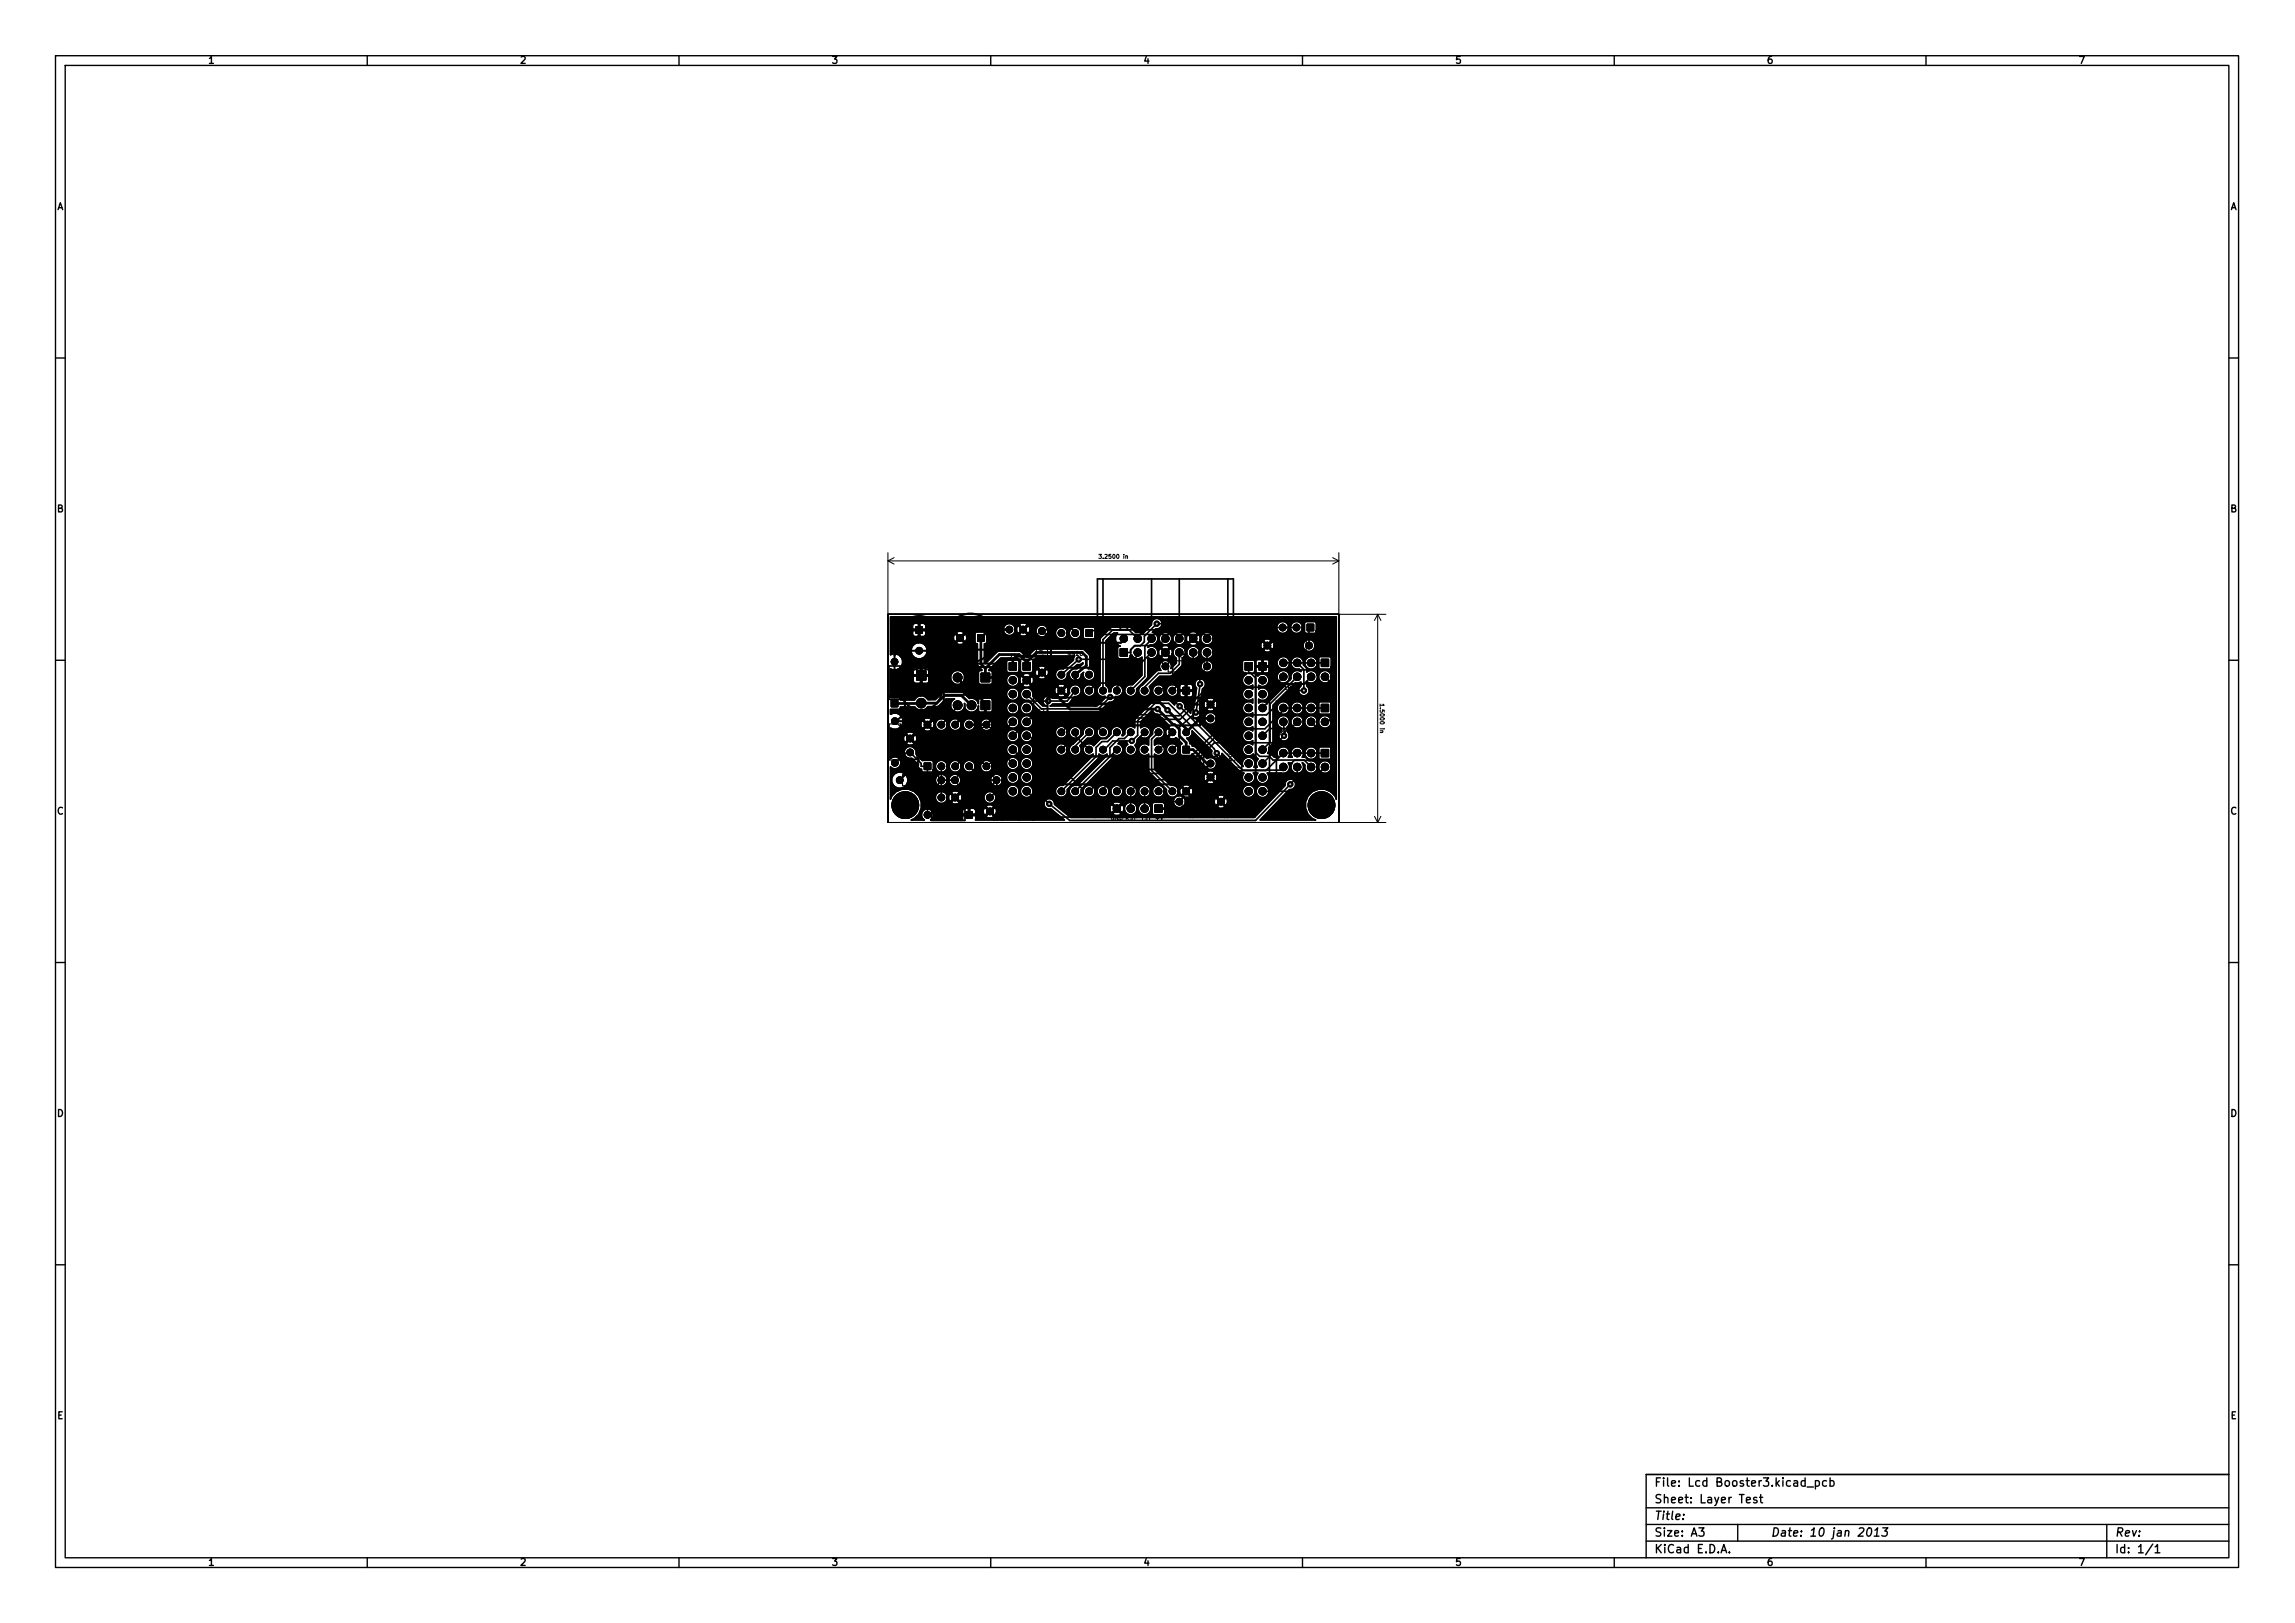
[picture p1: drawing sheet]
<svg xmlns="http://www.w3.org/2000/svg" width="420mm" height="297mm" viewBox="0 0 420 297" stroke-linecap="round" stroke-linejoin="round" font-family="sans-serif">
<defs><g id="words">
<g font-size="2.1">
<text x="302.9" y="272.1">File: Lcd Booster3.kicad_pcb</text>
<text x="302.9" y="275.2">Sheet: Layer Test</text>
<text x="302.9" y="281.3">Size: A3</text>
<text x="302.9" y="278.2">Title:</text>
<text x="324.2" y="281.3">Date: 10 jan 2013</text>
<text x="387.2" y="281.3">Rev:</text>
<text x="302.9" y="284.3">KiCad E.D.A.</text>
<text x="387.2" y="284.3">Id: 1/1</text>
</g>
<g font-size="1.8">
<text x="38.2" y="11.7">1</text>
<text x="95.3" y="11.7">2</text>
<text x="152.4" y="11.7">3</text>
<text x="209.4" y="11.7">4</text>
<text x="266.5" y="11.7">5</text>
<text x="323.6" y="11.7">6</text>
<text x="380.7" y="11.7">7</text>
<text x="10.4" y="38.5">A</text>
<text x="408.3" y="38.5">A</text>
<text x="10.4" y="93.8">B</text>
<text x="408.3" y="93.8">B</text>
<text x="10.4" y="149.1">C</text>
<text x="408.3" y="149.1">C</text>
<text x="10.4" y="204.5">D</text>
<text x="408.3" y="204.5">D</text>
<text x="10.5" y="259.8">E</text>
<text x="408.4" y="259.8">E</text>
<text x="38.2" y="286.6">1</text>
<text x="95.3" y="286.6">2</text>
<text x="152.4" y="286.6">3</text>
<text x="209.4" y="286.6">4</text>
<text x="266.5" y="286.6">5</text>
<text x="323.6" y="286.6">6</text>
<text x="380.7" y="286.6">7</text>
</g>
<g font-size="1">
<text x="201.6" y="102.3">3.2500 in</text>
<text x="167" y="117.6">82 uF</text>
<text x="176" y="115.6">330 uF</text>
<text x="231.1" y="117">R8</text>
<text x="184.8" y="120.4">J1</text>
<text x="187.4" y="120.4">J3</text>
<text x="191" y="120.2" transform="rotate(-90 191 120.2)">100</text>
<text x="195.6" y="120">4N26</text>
<text x="215.7" y="120.4">R1</text>
<text x="171.3" y="131.6">Q1</text>
<text x="176.2" y="130.6">D</text>
<text x="189.8" y="130.6">U2</text>
<text x="233.8" y="126.3">3/1B</text>
<text x="237.2" y="126.3">2</text>
<text x="239.4" y="126.3">1A</text>
<text x="252.6" y="129.3" transform="rotate(90 252.6 129.3)">1.5000 in</text>
<text x="233.8" y="134.5">3/1B</text>
<text x="168.3" y="140.9" transform="rotate(-90 168.3 140.9)">U1</text>
<text x="225.5" y="140.6" transform="rotate(-90 225.5 140.6)">Stellaris LCD Driver - Rev A</text>
<text x="226.8" y="140.8" transform="rotate(-90 226.8 140.8)">(c) 2012 Henry von Tresckow</text>
<text x="233.8" y="142.8">3/1B</text>
<text x="203.3" y="150.1">GND RST</text>
<text x="208.8" y="150.1">TST</text>
<text x="211.6" y="150.1">+V</text>
</g>
</g></defs>
<g fill="none" stroke="#000" stroke-width=".25">
<path d="M10.2 10.2h399.6v276.7h-399.6zM11.9 12h396.2v273.1h-396.2zM67.2 10.2v1.8M124.3 10.2v1.8M181.4 10.2v1.8M238.5 10.2v1.8M295.5 10.2v1.8M352.6 10.2v1.8M10.2 65.5h1.7M408.1 65.5h1.7M163 112.9h81.7v33.4l-.3-.6-.7-.7v-24.5l-.3-.3h-1.8l-.2 .3 .1 1.8 .2 .2h1.7l.3-.2v-.3v1.6a1.17 1.17 0 0 0-1.8-.7 1.17 1.17 0 0 0 0 1.9 1.17 1.17 0 0 0 1.8-.7v-.5v8.3v-3.3l-.3-.2h-1.7l-.3 .3 .1 1.9 .2 .1h1.7l.3-.1v-.3v1.6l-.2-.4a1.17 1.17 0 0 0-1.9 0 1.17 1.17 0 0 0 .7 1.8 1.17 1.17 0 0 0 1.4-1.4v8.2v-3.2l-.3-.2h-1.7l-.3 .3 .1 1.8 .2 .2h1.7l.3-.2v-.3v1.6a1.17 1.17 0 0 0-1.8-.7 1.17 1.17 0 0 0 0 1.9 1.17 1.17 0 0 0 1.8-.7v-.5v4.9a2.7 2.7 0 0 0-2.5-.5v-15.1a1.17 1.17 0 0 0-1.8-.8 1.17 1.17 0 0 0 0 1.9 1.17 1.17 0 0 0 1.8-.7v-.4v2.5a1.17 1.17 0 0 0-1.8-.8 1.17 1.17 0 0 0 0 2 1.17 1.17 0 0 0 1.8-.8v-.4v5.7a1.17 1.17 0 0 0-1.8-.7 1.17 1.17 0 0 0 0 1.9 1.17 1.17 0 0 0 1.8-.7v-.5v2.5a1.14 1.14 0 0 0-1.5-.8l-.7-.7h-.6l.2-.5v-8.7l-.1-.5a1.17 1.17 0 0 0-2 0 1.17 1.17 0 0 0 .8 1.8 1.17 1.17 0 0 0 1.3-1.3v2.5l-.1-.4a1.17 1.17 0 0 0-2 0 1.17 1.17 0 0 0 .8 1.8 1.17 1.17 0 0 0 1.3-1.4v5.7l-.1-.4a1.16 1.16 0 0 0-1.7-.3 1.16 1.16 0 0 0-.2 1.7h-.8l.3-.5v-8.7a1.17 1.17 0 0 0-1.8-.8 1.17 1.17 0 0 0 0 1.9 1.17 1.17 0 0 0 1.8-.7v-.4v2.5a1.16 1.16 0 0 0-1.9-.7 1.16 1.16 0 0 0 .3 2v.6a.97 .97 0 0 0-.2 1.5 .97 .97 0 0 0 1.5 0 .97 .97 0 0 0-.2-1.5v-.7a1.15 1.15 0 0 0 .5-1.2v5.7l-.2-.4a1.16 1.16 0 0 0-1.6-.3 1.16 1.16 0 0 0-.2 1.7h-.8l-.7-.7h-.5l.2-.5-.1-.5 .7-.7 .2-.4v-6.8l4-4a1.05 1.05 0 0 0 1.1-.2v.8a.97 .97 0 0 0-.2 1.4 .97 .97 0 0 0 1.4 0 .97 .97 0 0 0-.2-1.4v-.9l.2 .1a1.17 1.17 0 0 0 1.3 0 1.17 1.17 0 0 0 .5-1.2v-2.5l-.2-.4v-6.6l-.3-.3h-1.6l-.3 .3v1.5l.2 .3h1.7l.2-.1 .1-.3v5.2l-.3-.3v-2.5l-.1-.4a1.1 1.1 0 0 0-1.9 0 1.1 1.1 0 0 0 .7 1.7 1.1 1.1 0 0 0 1.3-1.3v2.5a1.17 1.17 0 0 0-1.8 .5 1.17 1.17 0 0 0 1.1 1.6 1.17 1.17 0 0 0 1.2-1.4v2.5l-.2-.4a1.14 1.14 0 0 0-1.8-.2v-.7l-.6-.6v-.6l-.2-.4v-6.1a1.1 1.1 0 0 0-1.6-.7 1.1 1.1 0 0 0 0 1.9 1.1 1.1 0 0 0 1.6-.7v-.5v6.1a1.16 1.16 0 0 0-1.5-.4 1.16 1.16 0 0 0-.5 1.5 1.16 1.16 0 0 0 1.4 .6l.4 .4v.1a1.15 1.15 0 0 0-1.4 0 1.15 1.15 0 0 0-.4 1.3l-.3 .3v-3.4l-.2-.4v-6.1a1.1 1.1 0 0 0-1.7-.7 1.1 1.1 0 0 0 0 1.9 1.1 1.1 0 0 0 1.7-.7v-.5v6.1a1.17 1.17 0 0 0-1.9 0 1.17 1.17 0 0 0 .7 1.8 1.17 1.17 0 0 0 1.4-1.4v2.5l-.2-.4a1.17 1.17 0 0 0-1.9 0 1.17 1.17 0 0 0 .7 1.8 1.17 1.17 0 0 0 1.4-1.4v.9l-2.9 2.8v-9l-.1-.8h-.2l-.2 .1v-.3a.82 .82 0 0 0-1.4 0l.7 .7 .7-.7v.3l-.5 .5 .7 .7h.2l.1-.5v9l-.5 .6v-8.9l-.7-.7-.2 .2v-.4l-.6-.6a.82 .82 0 0 0 0 1.3l.6-.7v.4l-.5 .5 .1 .2a.87 .87 0 0 0 1.3-.2v8.9l-.3 .3v-7.1a.72 .72 0 0 0-1.1-.3v1h1l.1-.1v-.6v1.7v-.6l-.1-.1h-1v1l.1 .1a.77 .77 0 0 0 1-.4v5.4l-.4 .6a1.1 1.1 0 0 0-1.6-.1v-.8l.1 .1a1.16 1.16 0 0 0 1.5-.2 1.16 1.16 0 0 0 0-1.6 1.16 1.16 0 0 0-1.6-.1v-.7l.1 .1a1.16 1.16 0 0 0 1.8-.7 1.16 1.16 0 0 0-1.3-1.4v-2.6l-.1-.1h-.4a.52 .52 0 0 0-.6 .4v.6l.1 .1h1v.3h-1l-.1 .1v.8a.78 .78 0 0 0 1.1 .1v.3l-.7 .3-.7-.7 .1-.2v-1.7l-.1-.2-1.8-.1-.3 .3v1.7l.1 .2 .5 .1 .1 .3-.2 .1a1.16 1.16 0 0 0-.3 1.7 1.16 1.16 0 0 0 1.6 .2v.8l-.1-.1a1.16 1.16 0 0 0-1.5 .2 1.16 1.16 0 0 0 .1 1.6 1.16 1.16 0 0 0 1.5 0v.8l-.1-.1a1.16 1.16 0 0 0-1.5 .2 1.16 1.16 0 0 0 .1 1.6 1.16 1.16 0 0 0 1.5 0v.8l-.1-.1a1.16 1.16 0 0 0-1.5 .3 1.16 1.16 0 0 0 .1 1.5 1.16 1.16 0 0 0 1.5 .1v.8l-.1-.1a1.16 1.16 0 0 0-1.5 .2 1.16 1.16 0 0 0 .1 1.6 1.16 1.16 0 0 0 1.5 0v.8l-.1-.1a1.16 1.16 0 0 0-1.5 .3 1.16 1.16 0 0 0 .1 1.6 1.16 1.16 0 0 0 1.6-.1l1 .9-.2 .2a1.14 1.14 0 0 0 0 1.3h-.6a1.16 1.16 0 0 0-.9-1.8 1.16 1.16 0 0 0-1.1 1.7l-4.8-4.8v-6.9l-.1-.3h-.2l-.2 .1v-.3l-.2-.3v-11.1l-.2-.5a1.17 1.17 0 0 0-1.9 0 1.17 1.17 0 0 0 .8 1.8 1.17 1.17 0 0 0 1.3-1.3v2.5l-.2-.4a1.17 1.17 0 0 0-1.9 0 1.17 1.17 0 0 0 .8 1.8 1.17 1.17 0 0 0 1.3-1.4v8.6v-6.1l-.2-.4a1.1 1.1 0 0 0-1.8 0 1.1 1.1 0 0 0 .7 1.7 1.1 1.1 0 0 0 1.3-1.3v6.1h-.8l-.3 .1-.1 .2 .7 .7 .7-.7v.3l-.5 .5 .7 .7h.2l.1-.5v6.4l-.1-.2v-4l-.4-.7v-.8l-.7-.7-.2 .2v-.4l-.6-.6a.82 .82 0 0 0 0 1.3l.6-.7v.4l-.5 .5 .1 .2a.87 .87 0 0 0 1.3-.2v.8h-.1a1.1 1.1 0 0 0-1.6 .5 1.1 1.1 0 0 0 .9 1.5 1.1 1.1 0 0 0 1.2-1.3v4l-3.9-3.9a.96 .96 0 0 0 1-.6 .96 .96 0 0 0-.2-1.1l.5-3.6a.95 .95 0 0 0 .6-1.1 .95 .95 0 0 0-1-.8v-7.7l-.1-.3-.2-.1-.2 .2v-.3a.88 .88 0 0 0-1.5 0l.7 .7 .8-.7v.3l-.6 .6 .8 .7 .2-.1 .1-.4v7.1h-.1v-5l-.4-.7v-.7l-.8-.7-.1 .1v-.3l-.8-.8-.2 .1a.94 .94 0 0 0 .2 1.4l.8-.7v.3l-.6 .6 .1 .2a.94 .94 0 0 0 1.4-.2v.7l-.1-.1a1.17 1.17 0 0 0-1.8 .6 1.17 1.17 0 0 0 1.1 1.6 1.17 1.17 0 0 0 1.2-1.4l-.1 5a.96 .96 0 0 0-.7 .7 .96 .96 0 0 0 .3 1l-.6 3.6-.1 .1v-4l-.2-.3-.8-.1-.1 .1v1h.9l.2-.5v1.2l-.2-.5h-.9v1l.1 .1h.6a.52 .52 0 0 0 .4-.6v2.6l-.4 .6v.4l-1-1v-12.9l-.1-.5a1.17 1.17 0 0 0-2 0 1.17 1.17 0 0 0 .8 1.8 1.17 1.17 0 0 0 1.3-1.3v2.5l-.1-.4a1.16 1.16 0 0 0-1.9-.2 1.16 1.16 0 0 0 .4 1.8v1l-.8 .7-.1-5.4a1.16 1.16 0 0 0-1.8-.8v-1.9l-.1-.4a.97 .97 0 0 0-1.2-.3 .97 .97 0 0 0-.6 1l-1.7 1.8a1.05 1.05 0 0 0-1.2-.3l-1-1h-3.2l-.4 .1-1.7 1.8-.2 .4-.1 8.4a1.09 1.09 0 0 0-.4 1.4 1.09 1.09 0 0 0 1.4 .5v.4l-1.5 1.4h-.3v-14.1l-.3-.3h-1.6l-.3 .3v1.5l.2 .3h1.7l.2-.1 .1-.3v6.8l-.5-.7-.8-.2 .3-.5v-1.8a2.19 2.19 0 0 0-1.1-1.3h-.5v-3.2l-.1-.3a1.1 1.1 0 0 0-1.9-.1 1.1 1.1 0 0 0 .7 1.7 1.1 1.1 0 0 0 1.3-1.3v3.2h-2.5v-3.2l-.2-.3a1.1 1.1 0 0 0-1.8-.1 1.1 1.1 0 0 0 .7 1.7 1.1 1.1 0 0 0 1.3-1.3v3.2h-3.6v-3.5l-.1-.4a1.1 1.1 0 0 0-1.9 0 1.1 1.1 0 0 0 .7 1.7 1.1 1.1 0 0 0 1.3-1.3v3.5h-2.3l-1 .9v-4.8l-.1-.3-.2-.1-.2 .2v-.3a.82 .82 0 0 0-1.4 0l.7 .6 .7-.6v.3l-.5 .5 .7 .7 .2-.1 .1-.4v4.3l-.5 .5v-4.1l-.7-.7-.2 .2v-.4l-.6-.7a.82 .82 0 0 0 0 1.4l.6-.7v.4l-.5 .5 .1 .2a.87 .87 0 0 0 1.3-.2v4.2l-1.2-1.1h-.9v-4.2l-.2-.4a1.1 1.1 0 0 0-1.8 0 1.1 1.1 0 0 0 .7 1.7 1.1 1.1 0 0 0 1.3-1.3v4.2h-3.2l-2.3 2.2-.2-.2v-3.4h.3l.2-.3v-1.5l-.3-.3h-1.6l-.2 .1-.1 1.7 .2 .3h.2v3.7l.2 .5 .7 .6v.1l-.5 .1-.2 .2v2l.2 .2 2.1 .1 .2-.2 .1-2.1-.2-.2-.5-.1v-.1l2.2-2.2h3.1l.6 .6v1.9l.2 .2h1.7l.3-.3v-1.8l.9-.9h6.8l-.3 .4v.3l-1.8 1.7a1.1 1.1 0 0 0-1.5 .8 1.1 1.1 0 0 0 1.2 1.3 1.1 1.1 0 0 0 1-1.4l1.8-1.6h.5l.5-.3v.2l-1.1 .9a1.09 1.09 0 0 0-1.3 .9 1.09 1.09 0 0 0 1 1.3 1.09 1.09 0 0 0 1.1-1.2l.5-.4-.1 .3a1.1 1.1 0 0 0 1.1 1.3 1.1 1.1 0 0 0 1.1-1.3v2.9l-.2-.4a1.1 1.1 0 0 0-1.8 0 1.1 1.1 0 0 0 .7 1.7 1.1 1.1 0 0 0 1.3-1.3v3h-8.3l.5-.4h2.9l1.1-1.3h.4a1.09 1.09 0 0 0 .8-1.4 1.09 1.09 0 0 0-1.4-.7 1.09 1.09 0 0 0-.6 1.4l-.4 .4v-1.1l-.1-.3-.2-.1-.2 .2-.1-.6a.87 .87 0 0 0-1.3 .2l.7 .7 .7-.7v.4l-.5 .5 .7 .7 .2-.1 .1-.4v.6l-.4 .6h-.1v-.5l-.7-.7-.2 .2v-.4l-.7-.7-.2 .1a.87 .87 0 0 0 .2 1.3l.7-.7v.4l-.5 .5 .1 .2a.87 .87 0 0 0 1.3-.2v.5h-2.3l-.3-.3-.4-.1-.1-4.6-.1-.3-.2-.1-.2 .2v-.4a.82 .82 0 0 0-1.3 0l.7 .7 .6-.7v.4l-.5 .5 .7 .7 .2-.1 .2-.4v4.1l-.6 .1v-3.5l-.6-.7-.2 .2v-.4l-.7-.7-.2 .1a.87 .87 0 0 0 .2 1.3l.7-.7v.4l-.5 .5v.2a.87 .87 0 0 0 1.3-.2v3.5a.95 .95 0 0 0-.5 .9 .95 .95 0 0 0 .7 .8h-.7l-1.7-1.6v-3.4l-.1-.4h-.2l-.2 .1v-.3a.88 .88 0 0 0-1.5 0l.8 .7 .7-.7v.3l-.6 .6 .8 .7h.2l.1-.5v2.9l-.1-.2v-.6l-.4-.6v-.8l-.7-.7-.2 .2v-.4l-.8-.7a.88 .88 0 0 0 0 1.4l.8-.7v.4l-.6 .5 .1 .2a.94 .94 0 0 0 1.4-.2v.8l-.1-.1a1.16 1.16 0 0 0-1.8 .8 1.16 1.16 0 0 0 1.5 1.2l2 2 .4 .2h10.4l.3-.2 1.7-1.6a.96 .96 0 0 0 1.1-1 1.1 1.1 0 0 0 1.4-1 1.1 1.1 0 0 0-1.2-1.2 1.1 1.1 0 0 0-1 1.3h-.4a1.07 1.07 0 0 0-.5-1.1v-8.2l1.4-1.5h.7l-.2 .2a1.52 1.52 0 0 0 .7 2.3h-.3l-.2 .3v1.7l.2 .2 1.8 .1 .2-.2 .1-.4 .3-.1 .1 .2a1.14 1.14 0 0 0 1.8 .1v3.4l-1.8 1.8a1.09 1.09 0 0 0-1.4 .9 1.09 1.09 0 0 0 1.2 1.2 1.09 1.09 0 0 0 1-1.4l2-2.1v-3.7a1.16 1.16 0 0 0 1.6-.1 1.16 1.16 0 0 0 0-1.6 1.16 1.16 0 0 0-1.6-.1l.5-.5a1.16 1.16 0 0 0 1.4-.9 1.16 1.16 0 0 0-1-1.4l.6-.6a.97 .97 0 0 0 1.1-1.1v1.9a1.17 1.17 0 0 0 .2 2.1 1.17 1.17 0 0 0 1.6-1.3v2.1l-.2-.1-.2 .2-.1-.6a.94 .94 0 0 0-1.4 .2l.8 .7 .7-.7v.4l-.6 .5 .8 .7h.2l.1-.5v2.5l-.2 .3v-.7l-.3-.5v-.9l-.7-.7-.2 .2v-.4l-.8-.7a.88 .88 0 0 0 0 1.4l.8-.7v.4l-.6 .5 .1 .2a.94 .94 0 0 0 1.4-.2v.9l-.1-.2a1.09 1.09 0 0 0-1.5 .2 1.09 1.09 0 0 0 .1 1.5l-.9 .1-2.8 2.7a1.1 1.1 0 0 0-.3 1.5 1.1 1.1 0 0 0 1.6 .3 1.1 1.1 0 0 0 .2-1.6l1.9-1.9h1.9l.4-.2 1.8-1.8v-1.4a1.11 1.11 0 0 0 .6-1.2v10.4v-4.3l-.1-.1h-.5a.67 .67 0 0 0-.3 1.1h.9v.2h-.9l-.1 .2v.5l.2 .3 .7 .1 .1-.1v2.1l-.1-.2a.96 .96 0 0 0-1.2-1.1v-2.1l-.2-.4a1.1 1.1 0 0 0-1.8 0 1.1 1.1 0 0 0 .7 1.7 1.1 1.1 0 0 0 1.3-1.3v2.1l-.5 .4-.2 .3-.8-.8h-1v-2l-.2-.4a1.1 1.1 0 0 0-1.8 0 1.1 1.1 0 0 0 .7 1.7 1.1 1.1 0 0 0 1.3-1.3v2h-1.7l-.4 .1-3.2 3.2-.2 .4v1.3a1.08 1.08 0 0 0-1.3-.1 1.08 1.08 0 0 0-.4 1.2l-.4 .3h-.2a1.09 1.09 0 0 0-.7-1.7 1.09 1.09 0 0 0-1.3 1.4l-.4 .4v-.9a1.1 1.1 0 0 0-1.7-.7 1.1 1.1 0 0 0 0 1.8 1.1 1.1 0 0 0 1.7-.7v-.4v.9l-.5 .5h-1l-1 1v-2.4a1.09 1.09 0 0 0-1.4-.9 1.09 1.09 0 0 0-.8 1.4l-.4 .4v-.9a1.1 1.1 0 0 0-1.7-.7 1.1 1.1 0 0 0 0 1.8 1.1 1.1 0 0 0 1.7-.7v-.4v.9l-1.7 1.6a1.1 1.1 0 0 0-.3 1.5 1.1 1.1 0 0 0 1.6 .3 1.1 1.1 0 0 0 .2-1.6l1.5-1.4a1.1 1.1 0 0 0 1.3-1.3v2.4l-.3 .3-.2-.2a1.1 1.1 0 0 0-1.5 .2 1.1 1.1 0 0 0 .1 1.5 1.1 1.1 0 0 0 1.5 0v.2l-4.7 4.8v-9.2a1.1 1.1 0 0 0-1.7-.7 1.1 1.1 0 0 0 0 1.8 1.1 1.1 0 0 0 1.7-.7v-.4v3.2a1.1 1.1 0 0 0-1.7-.7 1.1 1.1 0 0 0 0 1.8 1.1 1.1 0 0 0 1.7-.7v-.4v6l-.9 .7a1.1 1.1 0 0 0-1.3 1.1 1.1 1.1 0 0 0 1.2 1.1 1.1 1.1 0 0 0 1-1.4l5.6-5.7 .2-.8a1.03 1.03 0 0 0 1.5 0v.2l-5.6 5.6a1.09 1.09 0 0 0-1.3 .9 1.09 1.09 0 0 0 1.1 1.2 1.09 1.09 0 0 0 1-1.4l5.7-5.7 .1-.8a1.09 1.09 0 0 0 1.8-.3 1.09 1.09 0 0 0-.8-1.6l.4-.4h.8l.3-.2 .3 .7a1.09 1.09 0 0 0-.4 1.6 1.09 1.09 0 0 0 1.6 .2 1.09 1.09 0 0 0 0-1.6l.3-.3 .2-.7 .6-.6 .1 .1a1.1 1.1 0 0 0 1.5-.2 1.1 1.1 0 0 0-.1-1.5 1.1 1.1 0 0 0-1.5 0v-1.1l2.2-2.1a.93 .93 0 0 0 1 .7l2.2 2.2-.3 .3 .9 .8-.3 .4v-.4l-.7-.7-.2 .1a.87 .87 0 0 0 .2 1.3l.7-.7v.4l-.6 .5 .1 .2a1.34 1.34 0 0 0 1.3 0l1.1 1-.3 .3v1.6l.2 .2 1.6 .1 .3-.4 2.3 2.3a1.12 1.12 0 0 0 1.9 .3 1.12 1.12 0 0 0-.6-1.8h-.4l-.4 .1-2.1-2.1-.7-.1-.1-.4-.3-.1v-.4l-.6-.6h.2a1.08 1.08 0 0 0 .8-1.4l3.7 3.7a.96 .96 0 0 0 .6 1.4 .96 .96 0 0 0 1.2-.9l3.4 3.4 .7 .2-.2 .1a1.16 1.16 0 0 0 .3 1.6 1.16 1.16 0 0 0 1.5-.1 1.16 1.16 0 0 0 0-1.6h.9l-.1 .1a1.16 1.16 0 0 0 .2 1.6 1.16 1.16 0 0 0 1.6-.1 1.16 1.16 0 0 0 0-1.6l2.6-.1a1.14 1.14 0 0 0 1.3-.4 1.14 1.14 0 0 0-.1-1.4h.8l-.1 .1a1.16 1.16 0 0 0 .2 1.6 1.16 1.16 0 0 0 1.6-.1 1.16 1.16 0 0 0 .1-1.6h.1l.4 .4a1.16 1.16 0 0 0 1.1 1.5 1.16 1.16 0 0 0 1.2-1.4v4.4l-.9 .4a2.92 2.92 0 0 0-1.3 2.8 2.92 2.92 0 0 0 1.9 2.4h-10.2l5.3-5.6a.97 .97 0 0 0 1.2-.9 .97 .97 0 0 0-1.1-1 .97 .97 0 0 0-.8 1.2l-3 3.1v-2.3a1.17 1.17 0 0 0-1.8-.8 1.17 1.17 0 0 0 0 2 1.17 1.17 0 0 0 1.8-.8v-.4v2.3l-2.6 2.6v-4.9a1.17 1.17 0 0 0-1.7-.8 1.17 1.17 0 0 0 0 2 1.17 1.17 0 0 0 1.7-.8v-.4v4.9l-.1 .1h-4.9v-3.2l-.1-.3-.2-.1-.2 .2v-.3a.82 .82 0 0 0-1.4 0l.7 .6 .7-.6v.3l-.5 .5 .7 .7 .2-.1 .1-.4v2.7h-.5v-2l-.7-.7-.2 .2v-.4l-.5-.5v-4.2l-.1-.3-.2-.1-.2 .2v-.4a.82 .82 0 0 0-1.4 0l.7 .7 .7-.7v.4l-.5 .5 .7 .7 .2-.1 .1-.5v3.8l-.1-.2-.2 .1a.87 .87 0 0 0 .2 1.3l.6-.7v.4l-.5 .5 .1 .2a.87 .87 0 0 0 1.3-.2v2h-1.9v-6.5l-.7-.6-.2 .1v-.3l-.6-.7-.2 .1a.87 .87 0 0 0 .2 1.3l.6-.7v.3l-.5 .5 .1 .2a.87 .87 0 0 0 1.3-.2v6.5h-3.9v-5.1l-.2-.3-.2-.1-.1 .2v-.3a.82 .82 0 0 0-1.4 0l.7 .6 .7-.6v.3l-.6 .5 .7 .7 .2-.1 .2-.4v4.6h-.5v-3.9l-.7-.7-.2 .2v-.4l-.7-.7a.82 .82 0 0 0 0 1.4l.7-.7v.4l-.5 .5v.1l-.8-.2v-8.6l-.2-.4a1.1 1.1 0 0 0-1.8 0 1.1 1.1 0 0 0 .7 1.7 1.1 1.1 0 0 0 1.3-1.3v7.6l-.2-.4a1.06 1.06 0 0 0-1.2-.4l-2.9-3v-2.8a1.09 1.09 0 0 0 1.5 0 1.09 1.09 0 0 0 0-1.6 1.09 1.09 0 0 0-1.5 0v-.9l.4-.4a1.09 1.09 0 0 0 1.4-1 1.09 1.09 0 0 0-1.2-1.2 1.09 1.09 0 0 0-1 1.4l-.7 .8v1.3a1.09 1.09 0 0 0-1.5 0 1.09 1.09 0 0 0 0 1.6 1.09 1.09 0 0 0 1.5 0v3.2l3.3 3.4a1.1 1.1 0 0 0 1 1.3 1.1 1.1 0 0 0 1.1-1.3v1a1.1 1.1 0 0 0-.8 1.5 1.1 1.1 0 0 0 1.6 .5 1.1 1.1 0 0 0 .1-1.7 .85 .85 0 0 0 1.3-.2v3.9h-4.7v-5l-.2-.4a1.1 1.1 0 0 0-1.8 0 1.1 1.1 0 0 0 .7 1.7 1.1 1.1 0 0 0 1.3-1.3v2.4l-.3-.2-1.8 .1-.2 .3v1.6l.4 .3h1.6l.3-.1v-.3v.9h-2.5l-.1-5a1.1 1.1 0 0 0-1.7-.7 1.1 1.1 0 0 0 0 1.8 1.1 1.1 0 0 0 1.7-.7v-.4v3a1.17 1.17 0 0 0-1.8-.4 1.17 1.17 0 0 0 .2 1.9 1.17 1.17 0 0 0 1.7-.9v-.4v1.8h-2.5l-.1-5a1.1 1.1 0 0 0-1.7-.7 1.1 1.1 0 0 0 0 1.8 1.1 1.1 0 0 0 1.7-.7v-.4v3a1.17 1.17 0 0 0-1.9-.4 1.17 1.17 0 0 0 .2 1.9 1.17 1.17 0 0 0 1.8-.9v-.4v1.8h-2.4l-.1-1.9-.2-.4v-2.7a1.1 1.1 0 0 0-1.6-.7 1.1 1.1 0 0 0 0 1.8 1.1 1.1 0 0 0 1.6-.7v-.4v2.7h-.1l-.2 .1-.1-.5a.94 .94 0 0 0-1.4 .2l.8 .7 .7-.7v.3l-.6 .6 .8 .7 .2-.1 .2-.4v1.4h-.6v-.7l-.7-.7-.2 .2v-.4l-.7-.7a.88 .88 0 0 0 0 1.4l.7-.7v.4l-.6 .5 .1 .2a.94 .94 0 0 0 1.4-.2v.7h-2.2v-5l-.2-.4a1.1 1.1 0 0 0-1.8 0 1.1 1.1 0 0 0 .7 1.7 1.1 1.1 0 0 0 1.3-1.3v5h-2.5v-5l-.2-.4a1.1 1.1 0 0 0-1.8 0 1.1 1.1 0 0 0 .7 1.7 1.1 1.1 0 0 0 1.3-1.3v5h-4.5l-3-2.4v-.3a.97 .97 0 0 0-1.1-.7 .97 .97 0 0 0-.7 1.2 .97 .97 0 0 0 1.2 .6l2.5 2.1h-5.8v-20.7l-.2-.5a1.17 1.17 0 0 0-1.9 0 1.17 1.17 0 0 0 .7 1.8 1.17 1.17 0 0 0 1.4-1.3v2.5l-.2-.4a1.17 1.17 0 0 0-1.9 0 1.17 1.17 0 0 0 .7 1.8 1.17 1.17 0 0 0 1.4-1.4v2.5l-.2-.4a1.17 1.17 0 0 0-1.9 0 1.17 1.17 0 0 0 .7 1.8 1.17 1.17 0 0 0 1.4-1.4v2.6l-.2-.4a1.17 1.17 0 0 0-1.9-.1 1.17 1.17 0 0 0 .7 1.8 1.17 1.17 0 0 0 1.4-1.3v2.5l-.2-.4a1.17 1.17 0 0 0-1.9 0 1.17 1.17 0 0 0 .7 1.8 1.17 1.17 0 0 0 1.4-1.4v2.6l-.2-.5a1.17 1.17 0 0 0-1.9 0 1.17 1.17 0 0 0 .7 1.8 1.17 1.17 0 0 0 1.4-1.3v2.5l-.2-.4a1.17 1.17 0 0 0-1.9 0 1.17 1.17 0 0 0 .7 1.8 1.17 1.17 0 0 0 1.4-1.4v5.5h-2.5v-29l-.3-.3-1.9 .1-.1 .2v1.8l.3 .2h1.7l.2-.2 .1-.3v1.7a1.17 1.17 0 0 0-1.8-.8 1.17 1.17 0 0 0 0 2 1.17 1.17 0 0 0 1.8-.8v-.4v2.5a1.17 1.17 0 0 0-1.8-.7 1.17 1.17 0 0 0 0 1.9 1.17 1.17 0 0 0 1.8-.7v-.5v2.6a1.17 1.17 0 0 0-1.8-.8 1.17 1.17 0 0 0 0 1.9 1.17 1.17 0 0 0 1.8-.7v-.4v2.5a1.17 1.17 0 0 0-1.8-.8 1.17 1.17 0 0 0 0 2 1.17 1.17 0 0 0 1.8-.8v-.4v2.5a1.17 1.17 0 0 0-1.8-.7 1.17 1.17 0 0 0 0 1.9 1.17 1.17 0 0 0 1.8-.7v-.5v2.6a1.17 1.17 0 0 0-1.8-.8 1.17 1.17 0 0 0 0 2 1.17 1.17 0 0 0 1.8-.8v-.4v2.5a1.17 1.17 0 0 0-1.8-.7 1.17 1.17 0 0 0 0 1.9 1.17 1.17 0 0 0 1.8-.7v-.5v2.6a1.17 1.17 0 0 0-1.8-.8 1.17 1.17 0 0 0 0 1.9 1.17 1.17 0 0 0 1.8-.7v-.4v2.5a1.17 1.17 0 0 0-1.8-.8 1.17 1.17 0 0 0 0 2 1.17 1.17 0 0 0 1.8-.8v-.4v5.5h-3.1v-7.5a1.08 1.08 0 0 0-1.8-.6v-9.6a1.1 1.1 0 0 0-1.7-.7 1.1 1.1 0 0 0 0 1.8 1.1 1.1 0 0 0 1.7-.7v-.4v7.6a1.1 1.1 0 0 0-1.7-.7 1.1 1.1 0 0 0 0 1.9 1.1 1.1 0 0 0 1.7-.7v-.5v2a1.09 1.09 0 0 0 .4 1.8 1.09 1.09 0 0 0 1.4-1.2v7.5h-1.1l-.1-4.4a1.1 1.1 0 0 0-1.7-.7 1.1 1.1 0 0 0 0 1.9 1.1 1.1 0 0 0 1.7-.7v-.5v2.2l-.2-.1-.2 .2v-.4a.82 .82 0 0 0-1.4 0l.7 .7 .7-.7v.4l-.5 .5 .7 .7 .2-.1 .1-.4v1.4h-.5v-.7l-.7-.7-.2 .2v-.4l-.6-.7a.82 .82 0 0 0 0 1.4l.6-.7v.4l-.5 .5 .1 .2a.87 .87 0 0 0 1.3-.2v.7h-3.3l-.1-17.7a1.1 1.1 0 0 0-1.7-.7 1.1 1.1 0 0 0 0 1.8 1.1 1.1 0 0 0 1.7-.7v-.4v7.6a1.1 1.1 0 0 0-1.7-.7 1.1 1.1 0 0 0 0 1.9 1.1 1.1 0 0 0 1.7-.7v-.5v8.1l-.3-.2h-.5l-.2 .2v.9h1l.1-.5v1.2l-.1-.4h-1.2v-1.2l-.1-.2h-.6a.67 .67 0 0 0-.3 1.1h1v.3h-1l-.1 .1 .1 .7h-.2v-4l-.1-.7v-13a1.1 1.1 0 0 0-1.7-.7 1.1 1.1 0 0 0 0 1.8 1.1 1.1 0 0 0 1.7-.7v-.4v7.6a1.1 1.1 0 0 0-1.7-.7 1.1 1.1 0 0 0 0 1.9 1.1 1.1 0 0 0 1.7-.7v-.5v5.4l-.1-2.8-.2-.4a1.1 1.1 0 0 0-1.8 0 1.1 1.1 0 0 0 .7 1.7 1.1 1.1 0 0 0 1.3-1.3v2.7h-.2l-.1 .2v-.4a.82 .82 0 0 0-1.4 0l.7 .7 .7-.7v.4l-.5 .5 .6 .6h.2l.2-.5v4h-.5v-3.3l-.7-.7-.2 .2v-.3l-.7-.7a.82 .82 0 0 0 0 1.3l.7-.6v.3l-.5 .5 .1 .2a.87 .87 0 0 0 1.3-.2v3.3h-2.2v-17.7a1.1 1.1 0 0 0-1.7-.7 1.1 1.1 0 0 0 0 1.8 1.1 1.1 0 0 0 1.7-.7v-.4v7.6a1.1 1.1 0 0 0-1.7-.7 1.1 1.1 0 0 0 0 1.9 1.1 1.1 0 0 0 1.7-.7v-.5v2.6a1.1 1.1 0 0 0-1.7-.7 1.1 1.1 0 0 0 0 1.8 1.1 1.1 0 0 0 1.7-.7v-.4v3.1a1.1 1.1 0 0 0-1.7-.7 1.1 1.1 0 0 0 0 1.9 1.1 1.1 0 0 0 1.7-.7v-.5v4.4h-2.4v-17.3l-.1-.8-.2-.1-.2 .2-.1-.5a.87 .87 0 0 0-1.3 .2l.7 .6 .7-.6v.3l-.5 .5 .7 .7 .2-.1 .1-.4v17.3h-.6a1.1 1.1 0 0 0 .5-1.2v-9.4l-.2-.3h-.2v-5.7l-.7-.7-.2 .2v-.4l-.7-.7-.2 .1a.87 .87 0 0 0 .2 1.3l.7-.7v.4l-.5 .5 .1 .2a.87 .87 0 0 0 1.3-.2v5.7h-1.6l-1.1-1v-3.4l-.1-.3h-.2l-.2 .2-.1-.6a.87 .87 0 0 0-1.3 .2l.7 .7 .7-.7v.4l-.5 .5 .7 .6h.2l.1-.5v2.9l-.1-.2v-.5l-.4-.6v-.9l-.7-.7-.2 .2v-.3l-.6-.7a.82 .82 0 0 0 0 1.3l.6-.6v.3l-.5 .5 .1 .2a.87 .87 0 0 0 1.3-.2v.9l-.1-.1a1.1 1.1 0 0 0-1.7 .7 1.1 1.1 0 0 0 1.4 1.3l1.2 1.1v.3a.54 .54 0 0 0 .6 .6 .42 .42 0 0 0 .5 .5h1.4l.2-.1 .1-.3v8a1.1 1.1 0 0 0-1.7-.7 1.1 1.1 0 0 0 .1 1.9h-2.5l.6-.3a2.96 2.96 0 0 0 1.2-3.1 2.96 2.96 0 0 0-2.4-2.3v-1.9l-.2-.5a1.49 1.49 0 0 0-2.5 0 1.49 1.49 0 0 0 .9 2.2 1.49 1.49 0 0 0 1.8-1.7v1.9h-1l-1.1 .5-.8 .8-.3 .6v-6a1.09 1.09 0 0 0 1.6 .1 1.09 1.09 0 0 0 0-1.6 1.09 1.09 0 0 0-1.6 .1v-5.7l.5 .2a1.49 1.49 0 0 0 1.8-1.7 1.49 1.49 0 0 0-2.3-1v-.9h1.5l.3-.1v-.3h2.7a1.33 1.33 0 0 0 2.3-.1h2l1.4-1.4h1.6l-.2 .1a1.29 1.29 0 0 0-.4 1.7 1.29 1.29 0 0 0 1.6 .6 1.29 1.29 0 0 0 .8-1.6 1.31 1.31 0 0 0 1 1.6 1.31 1.31 0 0 0 1.5-1.2v.9l.2 .3h2.1l.3-.3v-1.9l-.3-.3h-2l-.3 .3v.7l-.2-.4a1.24 1.24 0 0 0-1.4-.5l-.5-.5v-11l-.2-.3h-.2l-.1 .1-.1-.5a.87 .87 0 0 0-1.3 .2l.7 .7 .7-.7v.3l-.6 .5 .7 .7h.2l.2-.5v10.5l-.4-.4-.1-9.4-.7-.7-.2 .2v-.4l-.7-.6a.82 .82 0 0 0 0 1.3l.7-.7v.4l-.5 .5 .1 .2a.87 .87 0 0 0 1.3-.2v5.8l-.1-.1a1.29 1.29 0 0 0-2.2 0 1.29 1.29 0 0 0 .9 2 1.29 1.29 0 0 0 1.5-1.6v3.3l-.6-.3h-3.1l-.4 .1-1.2 1.3h-1.2v-5.5l-.4-.4v-3.4l-.2-.6v-3.7l-.2-.3-.8-.1-.1 .1v1h1l.1-.2v-.5v1.6v-.6l-.1-.1h-1v1l.5 .1a.52 .52 0 0 0 .6-.4v2.1l-.4-.3-.5-.3h-.5v-3.4l-.4-.1a.52 .52 0 0 0-.6 .4v.5l.1 .2h.9v.2h-.9l-.1 .1v.6l.2 .3 .7 .1 .1-.1v1.2a1.49 1.49 0 0 0-1.3 1.7 1.49 1.49 0 0 0 1.7 1.3 1.49 1.49 0 0 0 1.2-1.8v3.4l-.8-.1-.1 .2v1.2h1.2l.1-.1v-.8v2.1v-.8l-.1-.2h-1.2v1.2l.1 .2h.6a.52 .52 0 0 0 .6-.4v3.4h-.3a1.25 1.25 0 0 0-1.3-.7v-5.1l-.1-.2h-.6a.52 .52 0 0 0-.6 .5v.8l.1 .1h1.2v.2h-1.2l-.1 .2v.8l.2 .3 1 .1 .1-.2v2.5a1.21 1.21 0 0 0-1.1 .7h-2.6v-.3l-.3-.1h-1.5v-5.3a1.48 1.48 0 0 0 2.3-1.3 1.48 1.48 0 0 0-2.3-1.2zM10.2 120.8h1.7"/>
<path d="M168.5 135.2h1.3v2.5h-1.3M168.5 133.9h10.2v5.1h-10.2zM408.1 120.8h1.7M10.2 176.2h1.7M408.1 176.2h1.7M10.2 231.5h1.7M408.1 231.5h1.7M301.4 276h106.7M301.4 279h106.7M308.3 277.2l-.1 .1M311 279.6h1l-.5 .6 .4 .1v.7l-.2 .1h-.5l-.2-.1M318.1 279v3.1"/>
<path d="M319.7 274.5l.8-.1-.1-.3-.5-.1-.2 .3 .1 .7h.6M321.6 274.1l-.3-.1-.3 .3 .1 .2 .5 .1v.4h-.6M322.1 274h.6M322.3 273.5v1.3l.4 .2M330.8 272.1h1.2M332.4 271.1l.4-.1 .3 .3v.4l-.2 .2h-.5M332.4 271v1.5M334.4 271.1l-.4-.1-.3 .3v.4l.1 .2h.6M335 271.1l.5-.1 .3 .3v.4l-.2 .2h-.6M335 270.5v1.5M342 279.8l.4-.2a.9 .9 0 0 1-.4 1.5l-.2-.1-.1-.4zM344.7 279.6h.9l-.6 .6 .5 .1-.1 .7-.2 .1h-.5l-.2-.1"/>
<path d="M385.7 279v6.1M408.1 269.9h-106.7v15.2M67.2 285.1v1.8M124.3 285.1v1.8M181.4 285.1v1.8M238.5 285.1v1.8M295.5 285.1v1.8M301.4 282.1h106.7M315.1 284.2l.5-1.5 .5 1.5M315.2 283.8h.8M316.6 284v.2M343.1 281.1h.9"/>
<path d="M343.3 280.1l.4-.5-.1 1.5M352.6 285.1v1.8M394.1 282.6l-1.3 2M394.6 283.1l.4-.4v1.5M394.6 284.2h.8"/>
</g>
<g fill="none" stroke="#000" stroke-width=".18">
<path d="M162.6 112.4h82.5v38.1h-82.5zM168.1 113.8h.6M168.4 113.5v.6M172.5 113.5a.33 .33 0 0 0-.5 .3 .33 .33 0 0 0 .5 .3M173.2 113.8l-.2 .1h-.2v-.4l.2-.1 .2 .2-.1 .4-.3 .2M180.8 116.9h.6M181.1 116.6v.6M182.1 113.1a.33 .33 0 0 0-.4 .3 .33 .33 0 0 0 .4 .3M182.4 113.1l.3-.1 .1 .2-.4 .6h.4M188.7 117.7v-.5l.2 .3 .1-.2h.3v.4M188.9 115.4a.33 .33 0 0 0 .3 .4 .33 .33 0 0 0 .3-.4M189 118.4v-.4h-.3v.4h.7"/>
<path d="M189.4 118l-.4 .2M189.5 114.9h-.7l.2 .2M189.5 114.6v.5M202.8 119.8h.6l.1 .2-.1 .2h-.6M202.8 119.1v.4h.3v-.4h.3v.4M222.7 118.1h.4v-.3l-.4-.1v.8M223.4 117.9l.2-.2v.8M223.4 118.5h.5M228.4 119.6l-.1 .6-.2 .2M228.8 119.6l-.1 .5h.4M229 119.9v.5M230.9 119.6v.6l-.3 .2"/>
<path d="M231.2 119.7l.3-.1 .1 .2-.4 .6h.4M235.1 117.8l-.2 .5h.5M235.2 118.1v.5M235.6 117.8h.5l-.4 .8M236.4 117.8v.8M236.5 118.1l.3 .5M236.8 117.8l-.4 .5M241.2 119.6v-.8l.3 .6 .2-.6v.8M241.4 115.7l.4-.1v-.2l-.4-.1v.7M241.6 115.7l.3 .3M241.9 113.8h-.4v.3h.4v.3h-.4M242.1 119l.1-.2 .3 .2-.1 .6-.3-.1z"/>
<path d="M242.1 115.3l.2 .7 .3-.7M242.3 113.8h.1a.36 .36 0 0 1 .3 .4 .36 .36 0 0 1-.4 .3l-.1-.3zM242.8 115.5l.2-.2v.7M242.8 116h.4M243 113.8v.7M243.1 114.1l.3 .4M243.2 118.9h-.4a.31 .31 0 0 0 .4 .4v.3h-.4M243.4 113.8l-.4 .4M243.6 118.8v.8M163.3 135.6h.7M163.3 135.2l.4 .4M164 136.2h-.7l.2 .2"/>
<path d="M164 136v.4M164 135.2l-.4 .3M165.2 121.9a.38 .38 0 0 1 .4 .4 .38 .38 0 0 1-.4 .3zM165.5 139.4l.1 .1v.3h-.4v-.3l.1-.1h.4l.2 .4M165.9 122.1l.2-.2v.7M165.9 122.6h.4M166.5 132.2a.33 .33 0 0 0-.5 .4 .33 .33 0 0 0 .5 .3M166.7 132.2h.5l-.3 .7M167.2 125.7l.3-.1 .1 .3-.4 .5h.4M167.9 125.7l.3-.1 .1 .3-.4 .5h.4M169.2 125.9l.1 .5 .3-.1M169.6 125.9v.5"/>
<path d="M169.9 125.6v.8M169.9 126h.4M170.3 125.6v.8M171.2 121.8v.8h.3M171.6 136.7v-.7l.3 .5 .2-.5v.7M171.7 122l.2-.2v.8M171.7 122.6h.5M172.4 136.7l.2-.7 .3 .7M172.4 136.5h.4M173 120.8l.3-.1 .1-.3h-.4v.7M173 136l.5 .7M173.2 120.8l.2 .3"/>
<path d="M173.5 136l-.5 .7M173.8 136h.5l-.4 .7M173.9 129.7a.34 .34 0 0 0-.5 .3 .34 .34 0 0 0 .5 .3v-.2h-.1M174.1 120.4l-.4 .1v.5l.1 .1 .3-.1v-.3h-.3l-.1 .1M174.5 136h.5l-.4 .7M175.4 136l-.2 .5h.5M175.6 136.2v.5M177.2 123.6l.1-.1a.36 .36 0 0 1 .3 .4 .36 .36 0 0 1-.4 .4l-.1-.3zM177.9 124.2v.1M178.2 123.6l.3-.1 .1 .3-.5 .5h.5M180.3 136.6h.7M180.3 136.2l.4 .4"/>
<path d="M180.5 137h.5M180.8 136.9v.5l-.6-.2M181 135.8l-.7-.3v.5M181 136.2l-.4 .3M182 138.5h.5M182.2 139.5v-.3l-.3-.1-.1 .4h.7M182.3 138.3v.5l-.5-.2M182.5 129.7h-.4a.31 .31 0 0 0 .4 .4v.3h-.4M182.5 139.1l-.3 .2M201.5 129.8h.5l-.3 .7M202.4 129.7l-.2 .6h.5M202.6 130v.5"/>
<path d="M203 129.8v.7h.4M204 129.8h-.4a.31 .31 0 0 0 .4 .4l-.1 .3h-.3M204.3 129.8h.3l.1 .2-.5 .5h.5M205.2 129.7l-.2 .6h.5M205.4 130v.5M206.1 129.8h-.4v.3h.4v.3h-.4M217.3 121.6h-.3v.4h.3v.3h-.3M223.2 129.7v.3l.4 .1-.1-.4h.4v.4M223.3 130.3a.33 .33 0 0 0 .3 .5 .33 .33 0 0 0 .3-.5M237.3 133.8l.3-.1 .1 .2-.5 .6h.5M239.5 133.9l.2-.2v.8M239.5 134.5h.4"/>
<path d="M240.1 134.5l.3-.8 .2 .8M240.2 134.2h.4M240.9 127.9v-.7l.3 .5 .2-.5v.7M241.5 135.3l-.4 .1a.31 .31 0 0 0 .4 .4v.2h-.4M241.8 127.2v.7M242.3 135.4a.33 .33 0 0 0-.5 .3 .33 .33 0 0 0 .5 .3M242.5 133.6a.36 .36 0 0 1 .3 .4 .36 .36 0 0 1-.3 .3l-.1-.3zM242.5 125.4v-.1a.36 .36 0 0 1 .3 .4 .36 .36 0 0 1-.3 .3l-.1-.2zM242.6 127.2h-.4a.31 .31 0 0 0 .3 .4v.3h-.4M242.6 135.3v.7h.4M242.9 127.3l.1-.1 .3 .1-.1 .6-.3-.1zM243.2 135.3v.7"/>
<path d="M243.3 135.6l.3 .4M243.6 135.3l-.4 .4M165.6 140.5l-.1-.3h-.3v.3h.7M165.9 140.1l-.3 .3M167.4 142.5h.2l.2 .2-.5 .5h.5M168 144.4l.3-.1 .1-.2-.4-.1v.7M168.1 143.1v.1M168.2 144.4l.2 .3M168.4 142.5h.5l-.3 .7M168.7 144h.5l-.4 .7M169.1 147a.38 .38 0 0 1 .5 .4 .38 .38 0 0 1-.5 .4zM169.2 143.2v-.7l.2 .5 .3-.5v.7"/>
<path d="M169.8 147.1l.3-.1 .2 .3-.5 .5h.5M176.9 146.2a.33 .33 0 0 0-.5 .3 .33 .33 0 0 0 .5 .3M177.3 144.5h.4v-.3l-.4-.1v.8M177.3 142.4l.2-.2v.8M177.3 143h.5M177.5 144.5l.2 .4M177.6 146.1l-.4 .2v.5l.1 .1 .3-.1v-.3l-.3-.1-.1 .2M178.4 144.1h-.3l-.1 .4 .4-.1v.4h-.4M178.4 142.2h-.3l-.1 .4 .4-.1v.4h-.4M178.8 142.3l.1-.1a.36 .36 0 0 1 .3 .4 .36 .36 0 0 1-.3 .3l-.1-.2zM179.5 142.2v.8M179.6 142.5l.3 .5"/>
<path d="M179.9 142.2l-.4 .4M182.9 149v-.5l.3 .3 .1-.2h.3v.4M183 149.3a.33 .33 0 0 0 .3 .4 .33 .33 0 0 0 .3-.4M189.9 140.6v.6l.2 .1 .3-.1v-.6M190.6 140.6h.5l-.2 .2 .2 .1v.3h-.5M202.5 141.9v-.7l.3 .5 .2-.5v.7M203.8 141.2l-.4 .1a.31 .31 0 0 0 .3 .4v.2h-.4M204.1 141.6h.3l.1-.3-.4-.1v.7M205 141.2l-.2 .5h.5M205.2 141.4v.5M205.5 141.2h.4l-.2 .3 .2 .1v.3h-.4M206.3 141.2h.1a.36 .36 0 0 1 .3 .4 .36 .36 0 0 1-.4 .3l-.1-.2z"/>
<path d="M207.4 141.2a.34 .34 0 0 0-.5 .4 .34 .34 0 0 0 .5 .3v-.3h-.1M207.7 141.3l.3-.1 .1 .2-.4 .5h.4M208.6 141.2l-.2 .5h.5M208.8 141.4v.5M209.5 141.2h-.3l-.1 .4 .4-.1v.4h-.4M209.8 141.3l.3-.1 .2 .2-.5 .5h.5M213.8 148.8h.4v-.3l-.4-.1v.8M214.5 148.5l.3-.1 .2 .2-.5 .6h.5M218.9 146.4l-.1 .5h.4M219.1 146.7v.5M219.5 146.4v.8M219.6 146.7l.3 .5"/>
<path d="M219.9 146.4l-.4 .4M220.2 146.4h.5l-.3 .8M220.9 148.3h.4v-.3l-.4-.1v.8M221.1 148.3l.3 .4M221.6 148l.3-.1 .2 .2-.5 .6h.5M223.3 141a.33 .33 0 0 0 .3 .5 .33 .33 0 0 0 .3-.5M223.5 140.4h.5M223.7 140.3v.4l-.5-.2M237.3 142h.3l.1 .2-.5 .5h.5M239.5 142.2l.2-.2v.7M239.5 142.7h.4M240.1 142.7l.3-.7 .2 .7"/>
<path d="M240.2 142.5h.4M242.5 141.9v-.1a.36 .36 0 0 1 .3 .4 .36 .36 0 0 1-.3 .3l-.1-.2z"/>
</g>
<g fill="#000" stroke="#000" stroke-width=".25">
<path d="M167.7 114.7h1.1v1.2h-1.1zM179 116.2h1.1v1.1h-1.1zM198.8 115.3h1.2v1.1h-1.2zM239.3 114.3h1.2v1.1h-1.2zM163.2 128.2h1.1v1.1h-1.1zM167.8 122.8h1.7v1.6h-1.7zM179.6 123.2h1.6v1.6h-1.6zM179.6 128.3h1.6v1.5h-1.6zM184.8 121.3h1.3v1.3h-1.3zM187.3 121.3h1.3v1.3h-1.3zM205.1 118.8h1.3v1.3h-1.3zM216.6 136.6h1.1v1.2h-1.1z"/>
<path d="M216.6 125.8h1.1v1.2h-1.1zM228 121.3h1.2v1.3h-1.2zM230.5 121.3h1.3v1.3h-1.3zM241.9 128.9h1.3v1.3h-1.3zM241.9 120.7h1.3v1.3h-1.3zM241.9 137.2h1.3v1.3h-1.3zM169.2 139.7h1.2v1.1h-1.2zM176.8 148.6h1.2v1.1h-1.2zM211.5 147.4h1.2v1.2h-1.2zM163 112.9h81.7v33.4l-.3-.6-.7-.7v-24.5l-.3-.3h-1.8l-.2 .3 .1 1.8 .2 .2h1.7l.3-.2v-.3v1.6a1.17 1.17 0 0 0-1.8-.7 1.17 1.17 0 0 0 0 1.9 1.17 1.17 0 0 0 1.8-.7v-.5v8.3v-3.3l-.3-.2h-1.7l-.3 .3 .1 1.9 .2 .1h1.7l.3-.1v-.3v1.6l-.2-.4a1.17 1.17 0 0 0-1.9 0 1.17 1.17 0 0 0 .7 1.8 1.17 1.17 0 0 0 1.4-1.4v8.2v-3.2l-.3-.2h-1.7l-.3 .3 .1 1.8 .2 .2h1.7l.3-.2v-.3v1.6a1.17 1.17 0 0 0-1.8-.7 1.17 1.17 0 0 0 0 1.9 1.17 1.17 0 0 0 1.8-.7v-.5v4.9a2.7 2.7 0 0 0-2.5-.5v-15.1a1.17 1.17 0 0 0-1.8-.8 1.17 1.17 0 0 0 0 1.9 1.17 1.17 0 0 0 1.8-.7v-.4v2.5a1.17 1.17 0 0 0-1.8-.8 1.17 1.17 0 0 0 0 2 1.17 1.17 0 0 0 1.8-.8v-.4v5.7a1.17 1.17 0 0 0-1.8-.7 1.17 1.17 0 0 0 0 1.9 1.17 1.17 0 0 0 1.8-.7v-.5v2.5a1.14 1.14 0 0 0-1.5-.8l-.7-.7h-.6l.2-.5v-8.7l-.1-.5a1.17 1.17 0 0 0-2 0 1.17 1.17 0 0 0 .8 1.8 1.17 1.17 0 0 0 1.3-1.3v2.5l-.1-.4a1.17 1.17 0 0 0-2 0 1.17 1.17 0 0 0 .8 1.8 1.17 1.17 0 0 0 1.3-1.4v5.7l-.1-.4a1.16 1.16 0 0 0-1.7-.3 1.16 1.16 0 0 0-.2 1.7h-.8l.3-.5v-8.7a1.17 1.17 0 0 0-1.8-.8 1.17 1.17 0 0 0 0 1.9 1.17 1.17 0 0 0 1.8-.7v-.4v2.5a1.16 1.16 0 0 0-1.9-.7 1.16 1.16 0 0 0 .3 2v.6a.97 .97 0 0 0-.2 1.5 .97 .97 0 0 0 1.5 0 .97 .97 0 0 0-.2-1.5v-.7a1.15 1.15 0 0 0 .5-1.2v5.7l-.2-.4a1.16 1.16 0 0 0-1.6-.3 1.16 1.16 0 0 0-.2 1.7h-.8l-.7-.7h-.5l.2-.5-.1-.5 .7-.7 .2-.4v-6.8l4-4a1.05 1.05 0 0 0 1.1-.2v.8a.97 .97 0 0 0-.2 1.4 .97 .97 0 0 0 1.4 0 .97 .97 0 0 0-.2-1.4v-.9l.2 .1a1.17 1.17 0 0 0 1.3 0 1.17 1.17 0 0 0 .5-1.2v-2.5l-.2-.4v-6.6l-.3-.3h-1.6l-.3 .3v1.5l.2 .3h1.7l.2-.1 .1-.3v5.2l-.3-.3v-2.5l-.1-.4a1.1 1.1 0 0 0-1.9 0 1.1 1.1 0 0 0 .7 1.7 1.1 1.1 0 0 0 1.3-1.3v2.5a1.17 1.17 0 0 0-1.8 .5 1.17 1.17 0 0 0 1.1 1.6 1.17 1.17 0 0 0 1.2-1.4v2.5l-.2-.4a1.14 1.14 0 0 0-1.8-.2v-.7l-.6-.6v-.6l-.2-.4v-6.1a1.1 1.1 0 0 0-1.6-.7 1.1 1.1 0 0 0 0 1.9 1.1 1.1 0 0 0 1.6-.7v-.5v6.1a1.16 1.16 0 0 0-1.5-.4 1.16 1.16 0 0 0-.5 1.5 1.16 1.16 0 0 0 1.4 .6l.4 .4v.1a1.15 1.15 0 0 0-1.4 0 1.15 1.15 0 0 0-.4 1.3l-.3 .3v-3.4l-.2-.4v-6.1a1.1 1.1 0 0 0-1.7-.7 1.1 1.1 0 0 0 0 1.9 1.1 1.1 0 0 0 1.7-.7v-.5v6.1a1.17 1.17 0 0 0-1.9 0 1.17 1.17 0 0 0 .7 1.8 1.17 1.17 0 0 0 1.4-1.4v2.5l-.2-.4a1.17 1.17 0 0 0-1.9 0 1.17 1.17 0 0 0 .7 1.8 1.17 1.17 0 0 0 1.4-1.4v.9l-2.9 2.8v-9l-.1-.8h-.2l-.2 .1v-.3a.82 .82 0 0 0-1.4 0l.7 .7 .7-.7v.3l-.5 .5 .7 .7h.2l.1-.5v9l-.5 .6v-8.9l-.7-.7-.2 .2v-.4l-.6-.6a.82 .82 0 0 0 0 1.3l.6-.7v.4l-.5 .5 .1 .2a.87 .87 0 0 0 1.3-.2v8.9l-.3 .3v-7.1a.72 .72 0 0 0-1.1-.3v1h1l.1-.1v-.6v1.7v-.6l-.1-.1h-1v1l.1 .1a.77 .77 0 0 0 1-.4v5.4l-.4 .6a1.1 1.1 0 0 0-1.6-.1v-.8l.1 .1a1.16 1.16 0 0 0 1.5-.2 1.16 1.16 0 0 0 0-1.6 1.16 1.16 0 0 0-1.6-.1v-.7l.1 .1a1.16 1.16 0 0 0 1.8-.7 1.16 1.16 0 0 0-1.3-1.4v-2.6l-.1-.1h-.4a.52 .52 0 0 0-.6 .4v.6l.1 .1h1v.3h-1l-.1 .1v.8a.78 .78 0 0 0 1.1 .1v.3l-.7 .3-.7-.7 .1-.2v-1.7l-.1-.2-1.8-.1-.3 .3v1.7l.1 .2 .5 .1 .1 .3-.2 .1a1.16 1.16 0 0 0-.3 1.7 1.16 1.16 0 0 0 1.6 .2v.8l-.1-.1a1.16 1.16 0 0 0-1.5 .2 1.16 1.16 0 0 0 .1 1.6 1.16 1.16 0 0 0 1.5 0v.8l-.1-.1a1.16 1.16 0 0 0-1.5 .2 1.16 1.16 0 0 0 .1 1.6 1.16 1.16 0 0 0 1.5 0v.8l-.1-.1a1.16 1.16 0 0 0-1.5 .3 1.16 1.16 0 0 0 .1 1.5 1.16 1.16 0 0 0 1.5 .1v.8l-.1-.1a1.16 1.16 0 0 0-1.5 .2 1.16 1.16 0 0 0 .1 1.6 1.16 1.16 0 0 0 1.5 0v.8l-.1-.1a1.16 1.16 0 0 0-1.5 .3 1.16 1.16 0 0 0 .1 1.6 1.16 1.16 0 0 0 1.6-.1l1 .9-.2 .2a1.14 1.14 0 0 0 0 1.3h-.6a1.16 1.16 0 0 0-.9-1.8 1.16 1.16 0 0 0-1.1 1.7l-4.8-4.8v-6.9l-.1-.3h-.2l-.2 .1v-.3l-.2-.3v-11.1l-.2-.5a1.17 1.17 0 0 0-1.9 0 1.17 1.17 0 0 0 .8 1.8 1.17 1.17 0 0 0 1.3-1.3v2.5l-.2-.4a1.17 1.17 0 0 0-1.9 0 1.17 1.17 0 0 0 .8 1.8 1.17 1.17 0 0 0 1.3-1.4v8.6v-6.1l-.2-.4a1.1 1.1 0 0 0-1.8 0 1.1 1.1 0 0 0 .7 1.7 1.1 1.1 0 0 0 1.3-1.3v6.1h-.8l-.3 .1-.1 .2 .7 .7 .7-.7v.3l-.5 .5 .7 .7h.2l.1-.5v6.4l-.1-.2v-4l-.4-.7v-.8l-.7-.7-.2 .2v-.4l-.6-.6a.82 .82 0 0 0 0 1.3l.6-.7v.4l-.5 .5 .1 .2a.87 .87 0 0 0 1.3-.2v.8h-.1a1.1 1.1 0 0 0-1.6 .5 1.1 1.1 0 0 0 .9 1.5 1.1 1.1 0 0 0 1.2-1.3v4l-3.9-3.9a.96 .96 0 0 0 1-.6 .96 .96 0 0 0-.2-1.1l.5-3.6a.95 .95 0 0 0 .6-1.1 .95 .95 0 0 0-1-.8v-7.7l-.1-.3-.2-.1-.2 .2v-.3a.88 .88 0 0 0-1.5 0l.7 .7 .8-.7v.3l-.6 .6 .8 .7 .2-.1 .1-.4v7.1h-.1v-5l-.4-.7v-.7l-.8-.7-.1 .1v-.3l-.8-.8-.2 .1a.94 .94 0 0 0 .2 1.4l.8-.7v.3l-.6 .6 .1 .2a.94 .94 0 0 0 1.4-.2v.7l-.1-.1a1.17 1.17 0 0 0-1.8 .6 1.17 1.17 0 0 0 1.1 1.6 1.17 1.17 0 0 0 1.2-1.4l-.1 5a.96 .96 0 0 0-.7 .7 .96 .96 0 0 0 .3 1l-.6 3.6-.1 .1v-4l-.2-.3-.8-.1-.1 .1v1h.9l.2-.5v1.2l-.2-.5h-.9v1l.1 .1h.6a.52 .52 0 0 0 .4-.6v2.6l-.4 .6v.4l-1-1v-12.9l-.1-.5a1.17 1.17 0 0 0-2 0 1.17 1.17 0 0 0 .8 1.8 1.17 1.17 0 0 0 1.3-1.3v2.5l-.1-.4a1.16 1.16 0 0 0-1.9-.2 1.16 1.16 0 0 0 .4 1.8v1l-.8 .7-.1-5.4a1.16 1.16 0 0 0-1.8-.8v-1.9l-.1-.4a.97 .97 0 0 0-1.2-.3 .97 .97 0 0 0-.6 1l-1.7 1.8a1.05 1.05 0 0 0-1.2-.3l-1-1h-3.2l-.4 .1-1.7 1.8-.2 .4-.1 8.4a1.09 1.09 0 0 0-.4 1.4 1.09 1.09 0 0 0 1.4 .5v.4l-1.5 1.4h-.3v-14.1l-.3-.3h-1.6l-.3 .3v1.5l.2 .3h1.7l.2-.1 .1-.3v6.8l-.5-.7-.8-.2 .3-.5v-1.8a2.19 2.19 0 0 0-1.1-1.3h-.5v-3.2l-.1-.3a1.1 1.1 0 0 0-1.9-.1 1.1 1.1 0 0 0 .7 1.7 1.1 1.1 0 0 0 1.3-1.3v3.2h-2.5v-3.2l-.2-.3a1.1 1.1 0 0 0-1.8-.1 1.1 1.1 0 0 0 .7 1.7 1.1 1.1 0 0 0 1.3-1.3v3.2h-3.6v-3.5l-.1-.4a1.1 1.1 0 0 0-1.9 0 1.1 1.1 0 0 0 .7 1.7 1.1 1.1 0 0 0 1.3-1.3v3.5h-2.3l-1 .9v-4.8l-.1-.3-.2-.1-.2 .2v-.3a.82 .82 0 0 0-1.4 0l.7 .6 .7-.6v.3l-.5 .5 .7 .7 .2-.1 .1-.4v4.3l-.5 .5v-4.1l-.7-.7-.2 .2v-.4l-.6-.7a.82 .82 0 0 0 0 1.4l.6-.7v.4l-.5 .5 .1 .2a.87 .87 0 0 0 1.3-.2v4.2l-1.2-1.1h-.9v-4.2l-.2-.4a1.1 1.1 0 0 0-1.8 0 1.1 1.1 0 0 0 .7 1.7 1.1 1.1 0 0 0 1.3-1.3v4.2h-3.2l-2.3 2.2-.2-.2v-3.4h.3l.2-.3v-1.5l-.3-.3h-1.6l-.2 .1-.1 1.7 .2 .3h.2v3.7l.2 .5 .7 .6v.1l-.5 .1-.2 .2v2l.2 .2 2.1 .1 .2-.2 .1-2.1-.2-.2-.5-.1v-.1l2.2-2.2h3.1l.6 .6v1.9l.2 .2h1.7l.3-.3v-1.8l.9-.9h6.8l-.3 .4v.3l-1.8 1.7a1.1 1.1 0 0 0-1.5 .8 1.1 1.1 0 0 0 1.2 1.3 1.1 1.1 0 0 0 1-1.4l1.8-1.6h.5l.5-.3v.2l-1.1 .9a1.09 1.09 0 0 0-1.3 .9 1.09 1.09 0 0 0 1 1.3 1.09 1.09 0 0 0 1.1-1.2l.5-.4-.1 .3a1.1 1.1 0 0 0 1.1 1.3 1.1 1.1 0 0 0 1.1-1.3v2.9l-.2-.4a1.1 1.1 0 0 0-1.8 0 1.1 1.1 0 0 0 .7 1.7 1.1 1.1 0 0 0 1.3-1.3v3h-8.3l.5-.4h2.9l1.1-1.3h.4a1.09 1.09 0 0 0 .8-1.4 1.09 1.09 0 0 0-1.4-.7 1.09 1.09 0 0 0-.6 1.4l-.4 .4v-1.1l-.1-.3-.2-.1-.2 .2-.1-.6a.87 .87 0 0 0-1.3 .2l.7 .7 .7-.7v.4l-.5 .5 .7 .7 .2-.1 .1-.4v.6l-.4 .6h-.1v-.5l-.7-.7-.2 .2v-.4l-.7-.7-.2 .1a.87 .87 0 0 0 .2 1.3l.7-.7v.4l-.5 .5 .1 .2a.87 .87 0 0 0 1.3-.2v.5h-2.3l-.3-.3-.4-.1-.1-4.6-.1-.3-.2-.1-.2 .2v-.4a.82 .82 0 0 0-1.3 0l.7 .7 .6-.7v.4l-.5 .5 .7 .7 .2-.1 .2-.4v4.1l-.6 .1v-3.5l-.6-.7-.2 .2v-.4l-.7-.7-.2 .1a.87 .87 0 0 0 .2 1.3l.7-.7v.4l-.5 .5v.2a.87 .87 0 0 0 1.3-.2v3.5a.95 .95 0 0 0-.5 .9 .95 .95 0 0 0 .7 .8h-.7l-1.7-1.6v-3.4l-.1-.4h-.2l-.2 .1v-.3a.88 .88 0 0 0-1.5 0l.8 .7 .7-.7v.3l-.6 .6 .8 .7h.2l.1-.5v2.9l-.1-.2v-.6l-.4-.6v-.8l-.7-.7-.2 .2v-.4l-.8-.7a.88 .88 0 0 0 0 1.4l.8-.7v.4l-.6 .5 .1 .2a.94 .94 0 0 0 1.4-.2v.8l-.1-.1a1.16 1.16 0 0 0-1.8 .8 1.16 1.16 0 0 0 1.5 1.2l2 2 .4 .2h10.4l.3-.2 1.7-1.6a.96 .96 0 0 0 1.1-1 1.1 1.1 0 0 0 1.4-1 1.1 1.1 0 0 0-1.2-1.2 1.1 1.1 0 0 0-1 1.3h-.4a1.07 1.07 0 0 0-.5-1.1v-8.2l1.4-1.5h.7l-.2 .2a1.52 1.52 0 0 0 .7 2.3h-.3l-.2 .3v1.7l.2 .2 1.8 .1 .2-.2 .1-.4 .3-.1 .1 .2a1.14 1.14 0 0 0 1.8 .1v3.4l-1.8 1.8a1.09 1.09 0 0 0-1.4 .9 1.09 1.09 0 0 0 1.2 1.2 1.09 1.09 0 0 0 1-1.4l2-2.1v-3.7a1.16 1.16 0 0 0 1.6-.1 1.16 1.16 0 0 0 0-1.6 1.16 1.16 0 0 0-1.6-.1l.5-.5a1.16 1.16 0 0 0 1.4-.9 1.16 1.16 0 0 0-1-1.4l.6-.6a.97 .97 0 0 0 1.1-1.1v1.9a1.17 1.17 0 0 0 .2 2.1 1.17 1.17 0 0 0 1.6-1.3v2.1l-.2-.1-.2 .2-.1-.6a.94 .94 0 0 0-1.4 .2l.8 .7 .7-.7v.4l-.6 .5 .8 .7h.2l.1-.5v2.5l-.2 .3v-.7l-.3-.5v-.9l-.7-.7-.2 .2v-.4l-.8-.7a.88 .88 0 0 0 0 1.4l.8-.7v.4l-.6 .5 .1 .2a.94 .94 0 0 0 1.4-.2v.9l-.1-.2a1.09 1.09 0 0 0-1.5 .2 1.09 1.09 0 0 0 .1 1.5l-.9 .1-2.8 2.7a1.1 1.1 0 0 0-.3 1.5 1.1 1.1 0 0 0 1.6 .3 1.1 1.1 0 0 0 .2-1.6l1.9-1.9h1.9l.4-.2 1.8-1.8v-1.4a1.11 1.11 0 0 0 .6-1.2v10.4v-4.3l-.1-.1h-.5a.67 .67 0 0 0-.3 1.1h.9v.2h-.9l-.1 .2v.5l.2 .3 .7 .1 .1-.1v2.1l-.1-.2a.96 .96 0 0 0-1.2-1.1v-2.1l-.2-.4a1.1 1.1 0 0 0-1.8 0 1.1 1.1 0 0 0 .7 1.7 1.1 1.1 0 0 0 1.3-1.3v2.1l-.5 .4-.2 .3-.8-.8h-1v-2l-.2-.4a1.1 1.1 0 0 0-1.8 0 1.1 1.1 0 0 0 .7 1.7 1.1 1.1 0 0 0 1.3-1.3v2h-1.7l-.4 .1-3.2 3.2-.2 .4v1.3a1.08 1.08 0 0 0-1.3-.1 1.08 1.08 0 0 0-.4 1.2l-.4 .3h-.2a1.09 1.09 0 0 0-.7-1.7 1.09 1.09 0 0 0-1.3 1.4l-.4 .4v-.9a1.1 1.1 0 0 0-1.7-.7 1.1 1.1 0 0 0 0 1.8 1.1 1.1 0 0 0 1.7-.7v-.4v.9l-.5 .5h-1l-1 1v-2.4a1.09 1.09 0 0 0-1.4-.9 1.09 1.09 0 0 0-.8 1.4l-.4 .4v-.9a1.1 1.1 0 0 0-1.7-.7 1.1 1.1 0 0 0 0 1.8 1.1 1.1 0 0 0 1.7-.7v-.4v.9l-1.7 1.6a1.1 1.1 0 0 0-.3 1.5 1.1 1.1 0 0 0 1.6 .3 1.1 1.1 0 0 0 .2-1.6l1.5-1.4a1.1 1.1 0 0 0 1.3-1.3v2.4l-.3 .3-.2-.2a1.1 1.1 0 0 0-1.5 .2 1.1 1.1 0 0 0 .1 1.5 1.1 1.1 0 0 0 1.5 0v.2l-4.7 4.8v-9.2a1.1 1.1 0 0 0-1.7-.7 1.1 1.1 0 0 0 0 1.8 1.1 1.1 0 0 0 1.7-.7v-.4v3.2a1.1 1.1 0 0 0-1.7-.7 1.1 1.1 0 0 0 0 1.8 1.1 1.1 0 0 0 1.7-.7v-.4v6l-.9 .7a1.1 1.1 0 0 0-1.3 1.1 1.1 1.1 0 0 0 1.2 1.1 1.1 1.1 0 0 0 1-1.4l5.6-5.7 .2-.8a1.03 1.03 0 0 0 1.5 0v.2l-5.6 5.6a1.09 1.09 0 0 0-1.3 .9 1.09 1.09 0 0 0 1.1 1.2 1.09 1.09 0 0 0 1-1.4l5.7-5.7 .1-.8a1.09 1.09 0 0 0 1.8-.3 1.09 1.09 0 0 0-.8-1.6l.4-.4h.8l.3-.2 .3 .7a1.09 1.09 0 0 0-.4 1.6 1.09 1.09 0 0 0 1.6 .2 1.09 1.09 0 0 0 0-1.6l.3-.3 .2-.7 .6-.6 .1 .1a1.1 1.1 0 0 0 1.5-.2 1.1 1.1 0 0 0-.1-1.5 1.1 1.1 0 0 0-1.5 0v-1.1l2.2-2.1a.93 .93 0 0 0 1 .7l2.2 2.2-.3 .3 .9 .8-.3 .4v-.4l-.7-.7-.2 .1a.87 .87 0 0 0 .2 1.3l.7-.7v.4l-.6 .5 .1 .2a1.34 1.34 0 0 0 1.3 0l1.1 1-.3 .3v1.6l.2 .2 1.6 .1 .3-.4 2.3 2.3a1.12 1.12 0 0 0 1.9 .3 1.12 1.12 0 0 0-.6-1.8h-.4l-.4 .1-2.1-2.1-.7-.1-.1-.4-.3-.1v-.4l-.6-.6h.2a1.08 1.08 0 0 0 .8-1.4l3.7 3.7a.96 .96 0 0 0 .6 1.4 .96 .96 0 0 0 1.2-.9l3.4 3.4 .7 .2-.2 .1a1.16 1.16 0 0 0 .3 1.6 1.16 1.16 0 0 0 1.5-.1 1.16 1.16 0 0 0 0-1.6h.9l-.1 .1a1.16 1.16 0 0 0 .2 1.6 1.16 1.16 0 0 0 1.6-.1 1.16 1.16 0 0 0 0-1.6l2.6-.1a1.14 1.14 0 0 0 1.3-.4 1.14 1.14 0 0 0-.1-1.4h.8l-.1 .1a1.16 1.16 0 0 0 .2 1.6 1.16 1.16 0 0 0 1.6-.1 1.16 1.16 0 0 0 .1-1.6h.1l.4 .4a1.16 1.16 0 0 0 1.1 1.5 1.16 1.16 0 0 0 1.2-1.4v4.4l-.9 .4a2.92 2.92 0 0 0-1.3 2.8 2.92 2.92 0 0 0 1.9 2.4h-10.2l5.3-5.6a.97 .97 0 0 0 1.2-.9 .97 .97 0 0 0-1.1-1 .97 .97 0 0 0-.8 1.2l-3 3.1v-2.3a1.17 1.17 0 0 0-1.8-.8 1.17 1.17 0 0 0 0 2 1.17 1.17 0 0 0 1.8-.8v-.4v2.3l-2.6 2.6v-4.9a1.17 1.17 0 0 0-1.7-.8 1.17 1.17 0 0 0 0 2 1.17 1.17 0 0 0 1.7-.8v-.4v4.9l-.1 .1h-4.9v-3.2l-.1-.3-.2-.1-.2 .2v-.3a.82 .82 0 0 0-1.4 0l.7 .6 .7-.6v.3l-.5 .5 .7 .7 .2-.1 .1-.4v2.7h-.5v-2l-.7-.7-.2 .2v-.4l-.5-.5v-4.2l-.1-.3-.2-.1-.2 .2v-.4a.82 .82 0 0 0-1.4 0l.7 .7 .7-.7v.4l-.5 .5 .7 .7 .2-.1 .1-.5v3.8l-.1-.2-.2 .1a.87 .87 0 0 0 .2 1.3l.6-.7v.4l-.5 .5 .1 .2a.87 .87 0 0 0 1.3-.2v2h-1.9v-6.5l-.7-.6-.2 .1v-.3l-.6-.7-.2 .1a.87 .87 0 0 0 .2 1.3l.6-.7v.3l-.5 .5 .1 .2a.87 .87 0 0 0 1.3-.2v6.5h-3.9v-5.1l-.2-.3-.2-.1-.1 .2v-.3a.82 .82 0 0 0-1.4 0l.7 .6 .7-.6v.3l-.6 .5 .7 .7 .2-.1 .2-.4v4.6h-.5v-3.9l-.7-.7-.2 .2v-.4l-.7-.7a.82 .82 0 0 0 0 1.4l.7-.7v.4l-.5 .5v.1l-.8-.2v-8.6l-.2-.4a1.1 1.1 0 0 0-1.8 0 1.1 1.1 0 0 0 .7 1.7 1.1 1.1 0 0 0 1.3-1.3v7.6l-.2-.4a1.06 1.06 0 0 0-1.2-.4l-2.9-3v-2.8a1.09 1.09 0 0 0 1.5 0 1.09 1.09 0 0 0 0-1.6 1.09 1.09 0 0 0-1.5 0v-.9l.4-.4a1.09 1.09 0 0 0 1.4-1 1.09 1.09 0 0 0-1.2-1.2 1.09 1.09 0 0 0-1 1.4l-.7 .8v1.3a1.09 1.09 0 0 0-1.5 0 1.09 1.09 0 0 0 0 1.6 1.09 1.09 0 0 0 1.5 0v3.2l3.3 3.4a1.1 1.1 0 0 0 1 1.3 1.1 1.1 0 0 0 1.1-1.3v1a1.1 1.1 0 0 0-.8 1.5 1.1 1.1 0 0 0 1.6 .5 1.1 1.1 0 0 0 .1-1.7 .85 .85 0 0 0 1.3-.2v3.9h-4.7v-5l-.2-.4a1.1 1.1 0 0 0-1.8 0 1.1 1.1 0 0 0 .7 1.7 1.1 1.1 0 0 0 1.3-1.3v2.4l-.3-.2-1.8 .1-.2 .3v1.6l.4 .3h1.6l.3-.1v-.3v.9h-2.5l-.1-5a1.1 1.1 0 0 0-1.7-.7 1.1 1.1 0 0 0 0 1.8 1.1 1.1 0 0 0 1.7-.7v-.4v3a1.17 1.17 0 0 0-1.8-.4 1.17 1.17 0 0 0 .2 1.9 1.17 1.17 0 0 0 1.7-.9v-.4v1.8h-2.5l-.1-5a1.1 1.1 0 0 0-1.7-.7 1.1 1.1 0 0 0 0 1.8 1.1 1.1 0 0 0 1.7-.7v-.4v3a1.17 1.17 0 0 0-1.9-.4 1.17 1.17 0 0 0 .2 1.9 1.17 1.17 0 0 0 1.8-.9v-.4v1.8h-2.4l-.1-1.9-.2-.4v-2.7a1.1 1.1 0 0 0-1.6-.7 1.1 1.1 0 0 0 0 1.8 1.1 1.1 0 0 0 1.6-.7v-.4v2.7h-.1l-.2 .1-.1-.5a.94 .94 0 0 0-1.4 .2l.8 .7 .7-.7v.3l-.6 .6 .8 .7 .2-.1 .2-.4v1.4h-.6v-.7l-.7-.7-.2 .2v-.4l-.7-.7a.88 .88 0 0 0 0 1.4l.7-.7v.4l-.6 .5 .1 .2a.94 .94 0 0 0 1.4-.2v.7h-2.2v-5l-.2-.4a1.1 1.1 0 0 0-1.8 0 1.1 1.1 0 0 0 .7 1.7 1.1 1.1 0 0 0 1.3-1.3v5h-2.5v-5l-.2-.4a1.1 1.1 0 0 0-1.8 0 1.1 1.1 0 0 0 .7 1.7 1.1 1.1 0 0 0 1.3-1.3v5h-4.5l-3-2.4v-.3a.97 .97 0 0 0-1.1-.7 .97 .97 0 0 0-.7 1.2 .97 .97 0 0 0 1.2 .6l2.5 2.1h-5.8v-20.7l-.2-.5a1.17 1.17 0 0 0-1.9 0 1.17 1.17 0 0 0 .7 1.8 1.17 1.17 0 0 0 1.4-1.3v2.5l-.2-.4a1.17 1.17 0 0 0-1.9 0 1.17 1.17 0 0 0 .7 1.8 1.17 1.17 0 0 0 1.4-1.4v2.5l-.2-.4a1.17 1.17 0 0 0-1.9 0 1.17 1.17 0 0 0 .7 1.8 1.17 1.17 0 0 0 1.4-1.4v2.6l-.2-.4a1.17 1.17 0 0 0-1.9-.1 1.17 1.17 0 0 0 .7 1.8 1.17 1.17 0 0 0 1.4-1.3v2.5l-.2-.4a1.17 1.17 0 0 0-1.9 0 1.17 1.17 0 0 0 .7 1.8 1.17 1.17 0 0 0 1.4-1.4v2.6l-.2-.5a1.17 1.17 0 0 0-1.9 0 1.17 1.17 0 0 0 .7 1.8 1.17 1.17 0 0 0 1.4-1.3v2.5l-.2-.4a1.17 1.17 0 0 0-1.9 0 1.17 1.17 0 0 0 .7 1.8 1.17 1.17 0 0 0 1.4-1.4v5.5h-2.5v-29l-.3-.3-1.9 .1-.1 .2v1.8l.3 .2h1.7l.2-.2 .1-.3v1.7a1.17 1.17 0 0 0-1.8-.8 1.17 1.17 0 0 0 0 2 1.17 1.17 0 0 0 1.8-.8v-.4v2.5a1.17 1.17 0 0 0-1.8-.7 1.17 1.17 0 0 0 0 1.9 1.17 1.17 0 0 0 1.8-.7v-.5v2.6a1.17 1.17 0 0 0-1.8-.8 1.17 1.17 0 0 0 0 1.9 1.17 1.17 0 0 0 1.8-.7v-.4v2.5a1.17 1.17 0 0 0-1.8-.8 1.17 1.17 0 0 0 0 2 1.17 1.17 0 0 0 1.8-.8v-.4v2.5a1.17 1.17 0 0 0-1.8-.7 1.17 1.17 0 0 0 0 1.9 1.17 1.17 0 0 0 1.8-.7v-.5v2.6a1.17 1.17 0 0 0-1.8-.8 1.17 1.17 0 0 0 0 2 1.17 1.17 0 0 0 1.8-.8v-.4v2.5a1.17 1.17 0 0 0-1.8-.7 1.17 1.17 0 0 0 0 1.9 1.17 1.17 0 0 0 1.8-.7v-.5v2.6a1.17 1.17 0 0 0-1.8-.8 1.17 1.17 0 0 0 0 1.9 1.17 1.17 0 0 0 1.8-.7v-.4v2.5a1.17 1.17 0 0 0-1.8-.8 1.17 1.17 0 0 0 0 2 1.17 1.17 0 0 0 1.8-.8v-.4v5.5h-3.1v-7.5a1.08 1.08 0 0 0-1.8-.6v-9.6a1.1 1.1 0 0 0-1.7-.7 1.1 1.1 0 0 0 0 1.8 1.1 1.1 0 0 0 1.7-.7v-.4v7.6a1.1 1.1 0 0 0-1.7-.7 1.1 1.1 0 0 0 0 1.9 1.1 1.1 0 0 0 1.7-.7v-.5v2a1.09 1.09 0 0 0 .4 1.8 1.09 1.09 0 0 0 1.4-1.2v7.5h-1.1l-.1-4.4a1.1 1.1 0 0 0-1.7-.7 1.1 1.1 0 0 0 0 1.9 1.1 1.1 0 0 0 1.7-.7v-.5v2.2l-.2-.1-.2 .2v-.4a.82 .82 0 0 0-1.4 0l.7 .7 .7-.7v.4l-.5 .5 .7 .7 .2-.1 .1-.4v1.4h-.5v-.7l-.7-.7-.2 .2v-.4l-.6-.7a.82 .82 0 0 0 0 1.4l.6-.7v.4l-.5 .5 .1 .2a.87 .87 0 0 0 1.3-.2v.7h-3.3l-.1-17.7a1.1 1.1 0 0 0-1.7-.7 1.1 1.1 0 0 0 0 1.8 1.1 1.1 0 0 0 1.7-.7v-.4v7.6a1.1 1.1 0 0 0-1.7-.7 1.1 1.1 0 0 0 0 1.9 1.1 1.1 0 0 0 1.7-.7v-.5v8.1l-.3-.2h-.5l-.2 .2v.9h1l.1-.5v1.2l-.1-.4h-1.2v-1.2l-.1-.2h-.6a.67 .67 0 0 0-.3 1.1h1v.3h-1l-.1 .1 .1 .7h-.2v-4l-.1-.7v-13a1.1 1.1 0 0 0-1.7-.7 1.1 1.1 0 0 0 0 1.8 1.1 1.1 0 0 0 1.7-.7v-.4v7.6a1.1 1.1 0 0 0-1.7-.7 1.1 1.1 0 0 0 0 1.9 1.1 1.1 0 0 0 1.7-.7v-.5v5.4l-.1-2.8-.2-.4a1.1 1.1 0 0 0-1.8 0 1.1 1.1 0 0 0 .7 1.7 1.1 1.1 0 0 0 1.3-1.3v2.7h-.2l-.1 .2v-.4a.82 .82 0 0 0-1.4 0l.7 .7 .7-.7v.4l-.5 .5 .6 .6h.2l.2-.5v4h-.5v-3.3l-.7-.7-.2 .2v-.3l-.7-.7a.82 .82 0 0 0 0 1.3l.7-.6v.3l-.5 .5 .1 .2a.87 .87 0 0 0 1.3-.2v3.3h-2.2v-17.7a1.1 1.1 0 0 0-1.7-.7 1.1 1.1 0 0 0 0 1.8 1.1 1.1 0 0 0 1.7-.7v-.4v7.6a1.1 1.1 0 0 0-1.7-.7 1.1 1.1 0 0 0 0 1.9 1.1 1.1 0 0 0 1.7-.7v-.5v2.6a1.1 1.1 0 0 0-1.7-.7 1.1 1.1 0 0 0 0 1.8 1.1 1.1 0 0 0 1.7-.7v-.4v3.1a1.1 1.1 0 0 0-1.7-.7 1.1 1.1 0 0 0 0 1.9 1.1 1.1 0 0 0 1.7-.7v-.5v4.4h-2.4v-17.3l-.1-.8-.2-.1-.2 .2-.1-.5a.87 .87 0 0 0-1.3 .2l.7 .6 .7-.6v.3l-.5 .5 .7 .7 .2-.1 .1-.4v17.3h-.6a1.1 1.1 0 0 0 .5-1.2v-9.4l-.2-.3h-.2v-5.7l-.7-.7-.2 .2v-.4l-.7-.7-.2 .1a.87 .87 0 0 0 .2 1.3l.7-.7v.4l-.5 .5 .1 .2a.87 .87 0 0 0 1.3-.2v5.7h-1.6l-1.1-1v-3.4l-.1-.3h-.2l-.2 .2-.1-.6a.87 .87 0 0 0-1.3 .2l.7 .7 .7-.7v.4l-.5 .5 .7 .6h.2l.1-.5v2.9l-.1-.2v-.5l-.4-.6v-.9l-.7-.7-.2 .2v-.3l-.6-.7a.82 .82 0 0 0 0 1.3l.6-.6v.3l-.5 .5 .1 .2a.87 .87 0 0 0 1.3-.2v.9l-.1-.1a1.1 1.1 0 0 0-1.7 .7 1.1 1.1 0 0 0 1.4 1.3l1.2 1.1v.3a.54 .54 0 0 0 .6 .6 .42 .42 0 0 0 .5 .5h1.4l.2-.1 .1-.3v8a1.1 1.1 0 0 0-1.7-.7 1.1 1.1 0 0 0 .1 1.9h-2.5l.6-.3a2.96 2.96 0 0 0 1.2-3.1 2.96 2.96 0 0 0-2.4-2.3v-1.9l-.2-.5a1.49 1.49 0 0 0-2.5 0 1.49 1.49 0 0 0 .9 2.2 1.49 1.49 0 0 0 1.8-1.7v1.9h-1l-1.1 .5-.8 .8-.3 .6v-6a1.09 1.09 0 0 0 1.6 .1 1.09 1.09 0 0 0 0-1.6 1.09 1.09 0 0 0-1.6 .1v-5.7l.5 .2a1.49 1.49 0 0 0 1.8-1.7 1.49 1.49 0 0 0-2.3-1v-.9h1.5l.3-.1v-.3h2.7a1.33 1.33 0 0 0 2.3-.1h2l1.4-1.4h1.6l-.2 .1a1.29 1.29 0 0 0-.4 1.7 1.29 1.29 0 0 0 1.6 .6 1.29 1.29 0 0 0 .8-1.6 1.31 1.31 0 0 0 1 1.6 1.31 1.31 0 0 0 1.5-1.2v.9l.2 .3h2.1l.3-.3v-1.9l-.3-.3h-2l-.3 .3v.7l-.2-.4a1.24 1.24 0 0 0-1.4-.5l-.5-.5v-11l-.2-.3h-.2l-.1 .1-.1-.5a.87 .87 0 0 0-1.3 .2l.7 .7 .7-.7v.3l-.6 .5 .7 .7h.2l.2-.5v10.5l-.4-.4-.1-9.4-.7-.7-.2 .2v-.4l-.7-.6a.82 .82 0 0 0 0 1.3l.7-.7v.4l-.5 .5 .1 .2a.87 .87 0 0 0 1.3-.2v5.8l-.1-.1a1.29 1.29 0 0 0-2.2 0 1.29 1.29 0 0 0 .9 2 1.29 1.29 0 0 0 1.5-1.6v3.3l-.6-.3h-3.1l-.4 .1-1.2 1.3h-1.2v-5.5l-.4-.4v-3.4l-.2-.6v-3.7l-.2-.3-.8-.1-.1 .1v1h1l.1-.2v-.5v1.6v-.6l-.1-.1h-1v1l.5 .1a.52 .52 0 0 0 .6-.4v2.1l-.4-.3-.5-.3h-.5v-3.4l-.4-.1a.52 .52 0 0 0-.6 .4v.5l.1 .2h.9v.2h-.9l-.1 .1v.6l.2 .3 .7 .1 .1-.1v1.2a1.49 1.49 0 0 0-1.3 1.7 1.49 1.49 0 0 0 1.7 1.3 1.49 1.49 0 0 0 1.2-1.8v3.4l-.8-.1-.1 .2v1.2h1.2l.1-.1v-.8v2.1v-.8l-.1-.2h-1.2v1.2l.1 .2h.6a.52 .52 0 0 0 .6-.4v3.4h-.3a1.25 1.25 0 0 0-1.3-.7v-5.1l-.1-.2h-.6a.52 .52 0 0 0-.6 .5v.8l.1 .1h1.2v.2h-1.2l-.1 .2v.8l.2 .3 1 .1 .1-.2v2.5a1.21 1.21 0 0 0-1.1 .7h-2.6v-.3l-.3-.1h-1.5v-5.3a1.48 1.48 0 0 0 2.3-1.3 1.48 1.48 0 0 0-2.3-1.2z"/>
<circle cx="168.3" cy="119.1" r=".57"/>
<circle cx="175.8" cy="116.7" r=".57"/>
<circle cx="184.8" cy="115.2" r=".57"/>
<circle cx="187.3" cy="115.2" r=".57"/>
<circle cx="190.8" cy="115.5" r=".57"/>
<circle cx="194.3" cy="115.9" r=".57"/>
<circle cx="196.9" cy="115.9" r=".57"/>
<circle cx="205.7" cy="116.9" r=".63"/>
<circle cx="208.3" cy="119.4" r=".63"/>
<circle cx="208.3" cy="116.9" r=".63"/>
<circle cx="210.8" cy="119.4" r=".63"/>
<circle cx="210.8" cy="116.9" r=".63"/>
<circle cx="211.8" cy="114.1" r=".44"/>
<circle cx="213.4" cy="116.9" r=".63"/>
<circle cx="213.4" cy="119.4" r=".63"/>
<circle cx="215.9" cy="116.9" r=".63"/>
<circle cx="215.9" cy="119.4" r=".63"/>
<circle cx="218.4" cy="119.4" r=".63"/>
<circle cx="218.4" cy="116.9" r=".63"/>
<circle cx="221" cy="119.4" r=".63"/>
<circle cx="221" cy="116.9" r=".63"/>
<circle cx="232" cy="118.1" r=".57"/>
<circle cx="234.8" cy="114.8" r=".57"/>
<circle cx="237.4" cy="114.8" r=".57"/>
<circle cx="239.6" cy="118.1" r=".57"/>
<circle cx="163.8" cy="121.1" r=".57"/>
<circle cx="163.8" cy="132" r=".57"/>
<circle cx="163.8" cy="139.6" r=".57"/>
<circle cx="166.6" cy="137.7" r=".57"/>
<circle cx="166.6" cy="135.2" r=".57"/>
<circle cx="168.7" cy="128.7" r=".83"/>
<circle cx="169.8" cy="132.6" r=".57"/>
<circle cx="172.3" cy="132.6" r=".57"/>
<circle cx="174.9" cy="132.6" r=".57"/>
<circle cx="175.3" cy="124" r=".76"/>
<circle cx="175.3" cy="129.1" r=".76"/>
<circle cx="177.4" cy="132.6" r=".57"/>
<circle cx="177.9" cy="129.1" r=".76"/>
<circle cx="180.6" cy="132.6" r=".57"/>
<circle cx="185.4" cy="129.6" r=".63"/>
<circle cx="185.4" cy="127" r=".63"/>
<circle cx="185.4" cy="124.5" r=".63"/>
<circle cx="185.4" cy="139.7" r=".63"/>
<circle cx="185.4" cy="132.1" r=".63"/>
<circle cx="185.4" cy="134.7" r=".63"/>
<circle cx="185.4" cy="137.2" r=".63"/>
<circle cx="188" cy="139.7" r=".63"/>
<circle cx="188" cy="137.2" r=".63"/>
<circle cx="188" cy="124.5" r=".63"/>
<circle cx="188" cy="127" r=".63"/>
<circle cx="188" cy="129.6" r=".63"/>
<circle cx="188" cy="134.7" r=".63"/>
<circle cx="188" cy="132.1" r=".63"/>
<circle cx="190.8" cy="123.1" r=".57"/>
<circle cx="191.9" cy="128.3" r=".44"/>
<circle cx="194.3" cy="137.2" r=".57"/>
<circle cx="194.3" cy="134" r=".57"/>
<circle cx="194.3" cy="123.5" r=".57"/>
<circle cx="194.3" cy="126.4" r=".57"/>
<circle cx="196.9" cy="137.2" r=".57"/>
<circle cx="196.9" cy="134" r=".57"/>
<circle cx="196.9" cy="126.4" r=".57"/>
<circle cx="196.9" cy="123.5" r=".57"/>
<circle cx="197.5" cy="120.7" r=".44"/>
<circle cx="199.4" cy="137.2" r=".57"/>
<circle cx="199.4" cy="134" r=".57"/>
<circle cx="199.4" cy="126.4" r=".57"/>
<circle cx="199.4" cy="123.5" r=".57"/>
<circle cx="201.9" cy="137.2" r=".57"/>
<circle cx="201.9" cy="134" r=".57"/>
<circle cx="201.9" cy="126.4" r=".57"/>
<circle cx="203.2" cy="127.6" r=".44"/>
<circle cx="204.5" cy="137.2" r=".57"/>
<circle cx="204.5" cy="134" r=".57"/>
<circle cx="204.5" cy="126.4" r=".57"/>
<circle cx="207" cy="134" r=".57"/>
<circle cx="207" cy="137.2" r=".57"/>
<circle cx="207" cy="126.4" r=".57"/>
<circle cx="207.2" cy="135.6" r=".44"/>
<circle cx="209.6" cy="137.2" r=".57"/>
<circle cx="209.6" cy="134" r=".57"/>
<circle cx="209.6" cy="126.4" r=".57"/>
<circle cx="211.9" cy="129.8" r=".44"/>
<circle cx="212.1" cy="137.2" r=".57"/>
<circle cx="212.1" cy="134" r=".57"/>
<circle cx="212.1" cy="126.4" r=".57"/>
<circle cx="213.4" cy="122" r=".57"/>
<circle cx="213.7" cy="130" r=".44"/>
<circle cx="214.6" cy="134" r=".57"/>
<circle cx="214.6" cy="137.2" r=".57"/>
<circle cx="214.6" cy="126.4" r=".57"/>
<circle cx="216" cy="129.3" r=".44"/>
<circle cx="217.2" cy="134" r=".57"/>
<circle cx="218.9" cy="130.4" r=".44"/>
<circle cx="219.7" cy="125.2" r=".44"/>
<circle cx="221" cy="122" r=".57"/>
<circle cx="221.6" cy="131.5" r=".57"/>
<circle cx="221.6" cy="139.7" r=".57"/>
<circle cx="221.6" cy="128.9" r=".57"/>
<circle cx="222.8" cy="137.8" r=".44"/>
<circle cx="228.6" cy="134.7" r=".63"/>
<circle cx="228.6" cy="124.5" r=".63"/>
<circle cx="228.6" cy="132.1" r=".63"/>
<circle cx="228.6" cy="137.2" r=".63"/>
<circle cx="228.6" cy="127" r=".63"/>
<circle cx="228.6" cy="139.7" r=".63"/>
<circle cx="228.6" cy="129.6" r=".63"/>
<circle cx="231.1" cy="137.2" r=".63"/>
<circle cx="231.1" cy="124.5" r=".63"/>
<circle cx="231.1" cy="139.7" r=".63"/>
<circle cx="231.1" cy="127" r=".63"/>
<circle cx="231.1" cy="129.6" r=".63"/>
<circle cx="231.1" cy="134.7" r=".63"/>
<circle cx="231.1" cy="132.1" r=".63"/>
<circle cx="234.9" cy="121.3" r=".63"/>
<circle cx="234.9" cy="123.9" r=".63"/>
<circle cx="234.9" cy="132.1" r=".63"/>
<circle cx="234.9" cy="137.8" r=".63"/>
<circle cx="234.9" cy="129.6" r=".63"/>
<circle cx="235.1" cy="134.7" r=".44"/>
<circle cx="237.5" cy="132.1" r=".63"/>
<circle cx="237.5" cy="137.8" r=".63"/>
<circle cx="237.5" cy="121.3" r=".63"/>
<circle cx="237.5" cy="123.9" r=".63"/>
<circle cx="237.5" cy="129.6" r=".63"/>
<circle cx="238.7" cy="126.4" r=".44"/>
<circle cx="240" cy="129.6" r=".63"/>
<circle cx="240" cy="121.3" r=".63"/>
<circle cx="240" cy="132.1" r=".63"/>
<circle cx="240" cy="123.9" r=".63"/>
<circle cx="240" cy="137.8" r=".63"/>
<circle cx="242.6" cy="132.1" r=".63"/>
<circle cx="242.6" cy="123.9" r=".63"/>
<circle cx="164.7" cy="142.8" r=".57"/>
<circle cx="165.7" cy="147.4" r="2.41"/>
<circle cx="169.8" cy="149.1" r=".57"/>
<circle cx="172.3" cy="146" r=".57"/>
<circle cx="172.3" cy="142.8" r=".57"/>
<circle cx="172.3" cy="140.2" r=".57"/>
<circle cx="174.8" cy="142.8" r=".57"/>
<circle cx="174.9" cy="146" r=".57"/>
<circle cx="174.9" cy="140.2" r=".57"/>
<circle cx="177.4" cy="140.2" r=".57"/>
<circle cx="180.6" cy="140.2" r=".57"/>
<circle cx="181.2" cy="148.5" r=".57"/>
<circle cx="181.2" cy="146" r=".57"/>
<circle cx="182.4" cy="142.8" r=".57"/>
<circle cx="185.4" cy="142.3" r=".63"/>
<circle cx="185.4" cy="144.8" r=".63"/>
<circle cx="188" cy="144.8" r=".63"/>
<circle cx="188" cy="142.3" r=".63"/>
<circle cx="192.1" cy="147.1" r=".44"/>
<circle cx="194.3" cy="144.8" r=".57"/>
<circle cx="196.9" cy="144.8" r=".57"/>
<circle cx="199.4" cy="144.8" r=".57"/>
<circle cx="201.9" cy="144.8" r=".57"/>
<circle cx="204.5" cy="148" r=".63"/>
<circle cx="204.5" cy="144.8" r=".57"/>
<circle cx="207" cy="148" r=".63"/>
<circle cx="207" cy="144.8" r=".57"/>
<circle cx="209.5" cy="148" r=".63"/>
<circle cx="209.6" cy="144.8" r=".57"/>
<circle cx="212.1" cy="144.8" r=".57"/>
<circle cx="214.6" cy="144.8" r=".57"/>
<circle cx="215.9" cy="146.7" r=".57"/>
<circle cx="217.2" cy="144.8" r=".57"/>
<circle cx="221.6" cy="142.3" r=".57"/>
<circle cx="223.5" cy="146.7" r=".57"/>
<circle cx="228.6" cy="144.8" r=".63"/>
<circle cx="228.6" cy="142.3" r=".63"/>
<circle cx="231.1" cy="142.3" r=".63"/>
<circle cx="231.1" cy="144.8" r=".63"/>
<circle cx="234.9" cy="140.4" r=".63"/>
<circle cx="236.2" cy="143.5" r=".44"/>
<circle cx="237.5" cy="140.4" r=".63"/>
<circle cx="240" cy="140.4" r=".63"/>
<circle cx="241.9" cy="147.4" r="2.41"/>
<circle cx="242.6" cy="140.4" r=".63"/>
</g>
<path d="M184.8 115.2h-3.7l-1.5 1.5v4.8l.8 .8M163.8 128.8l7.7-.1 1.4-1.4h3.1l1.9 1.8M175.3 124l2.6 3.4h1.4l1.1 1.7v1.1l-.7 .7h-3.2l-1.6 1.7M180.4 122.3v1.7h1.8v7l-1.6 1.6h-3.2M185.4 122v-1.2l.8-.7h5.2l1.1 1.1v5.2M188 121.2l1.7-1.8h8.4l.8 .8v1.6l-2.4 2 1.6 2v1.1l1.9 1.9h9.7l1.4-.2h1.2l4.9 4.8v.6l2.5-2.5h1.9M188 121.2l-1.4-1.4h-3.7l-2.5 2.5M188 121.2v.8M192.5 126.4l3.4 3.4h16l2.9 2.8h.3l.8 .9v1.2l1.3 1.2v1.3h1.2l2.6 2.5h.6l-2.1 2.2v5.6l-.7 .5h-6.7" fill="none" stroke="#000" stroke-width=".51"/>
<g fill="none" stroke="#000" stroke-width=".3">
<path d="M183.5 114v2.5h5.1v-2.5h-5M184.1 114l-.6 .6M196.8 115.9l-1.2-1.7h-2.9l-1.9 1.8M199.4 115.9l.1-.4 2-.2h14.6l1.1 1.1v1l.8 .8h1l.7 .7v6.3l-.8 5.2-3 2.7v2.8l-1.3 1.3M200.9 116v-10h24.9v10.1h-24.9M201.9 106v7.1h22.9v-7.1M203.7 115.3l-1.8 1.8v9.3M205.7 114l.8 1.2h-1.5zM206.7 115.3l1.6 1.6M208.3 119.4v.6l-5.1 5h-2.4l-1.4 1.4M210.8 116.9v.1l-1.2 1.3v5.5l-2.6 2.6M210.8 106v7.1"/>
<path d="M210.8 119.4l-6.3 6.4v.6M212.1 118.1h-4.3l-.8 .8v1.5l-.3 .3h-9.2l-3.2 2.8M212.1 118.1v2.5l1.3 1.4M213.4 116.9l-1.3 1.2M215.9 119.4v2.2l-1.7 1.6h-2.1l-2.6 2.6v.6M215.9 106v7.1M215.9 116.9l-1.2 1.2v6.1l-2.2 2.2h-.4M218.4 119.4v3.2l-3.8 3.8M221 119.4v2.6M233.6 113.6h7.6v2.5h-7.6zM237.4 114.8h-3.7l-.8-.7h-21.1l-2.3 2.3v1.1l-.7 .7h-1.1l-.7 .8v.4h-1.3M238.6 113.6v2.5"/>
<path d="M239.9 114.8l-.3 .3v3M162.8 121.9h2v6.1h-2zM162.8 127.5h2M162.8 127.2h2M163.8 121.1v.8M163.8 128v.8M163.8 139.6l2.2-1.9h.6l2 2M167.3 133.9l.6 .6M167.9 133.9h-2.5v5.1h2.5v-5.1M175.3 129.1l-1.1 1.6-1.9 1.9M179.4 139.1l1.2 1.1M179.4 139.1h-3.3l-1.2 1.1"/>
<path d="M184.1 123.2h5.1M184.1 120.7h5.1v25.4h-5.1zM185.4 134.7l1.2-1.2h2.3l5 4.9h9.4l1.2-1.2M185.4 137.2l1.3 1.3h2.3l1.4 1.4v5.5l1.7 1.7 3.7 3.1h34.1l7.6-7.9v-1.9M185.4 132.1l-1.2 1.2v1.9l.7 .7h3.5l4.8 4.8v4.6l1.3 1.4h12.5M186.7 120.7v25.4M188 127l2.7 2.7h10.4l2.1-2.1 .2 .1h10.8l1.8 1.6 11.5 11.6h6.9l.5-.5M194.3 134l2-1.9h15.9l1 .9v3.3l-1.1 .9M196.8 134v.7l2.6 2.5M196.8 126.4l-1.4 1.9h-10.7l-1.7 1.7v5.5l-3.6 3.6M199.4 134l-2.6 2.6v.6M201.9 137.2h.3l1.5-1.6h3.5l1.1-1v-2.7l3.2-3.2h2.4l8.4 8.3 .5 .8 3.2 3.2h5.7l3.2-3.2h7.7"/>
<path d="M201.9 134l-1.2-1.2h-4.3l-.8 .8v2.3l-1.3 1.3M204.5 134l-1.7 1.7h-1.1l-1 1.1v1.7l-6.4 6.3M205.7 138.5l-6.3 6.3M207 134l-1.1 1.2h-1l-1.7 1.6v1.7l-6.4 6.3M209.5 134l-1.2 1.3v2.7l-.6 .5h-2M212.1 134l-1.3 1.3v5.7l3.8 3.8M220.3 132.7v-5h2.6v5.1h-2.6M220.3 132.1l.7 .7M227.3 123.2h5.1M227.3 120.7h5.1v25.4h-5.1zM228.6 122v1.1h.3l1 1v13.6l.7 .7h1.8l.6 .7h5.8l1.2 1.3M229.9 120.7v25.4"/>
<path d="M233.7 128.3h10.1v5.1h-10.1zM233.7 120.1h10.1v5h-10.1zM233.7 136.6h10.1v5h-10.1zM234.9 132.1l.2 2.6-1.3 1.2h-11.5l-6.7 6.8h-8.2l-1.7 1.7v.8l-.8 .8h-6l-.8-.7v-1l-9.7-9.6h-.4M234.9 123.9l-1.9 1.9h-11l-5.9 5.9h-3.1l-.2-.3h-24.1l-.7 .7M234.9 121.3h7.7M237.5 121.3l1.2 1.2v3.9h-2.1l-4.7 4.4h-6.3l-9.9 10h-10.2M237.5 123.9l-5 4.9v7l-1.4 1.4M237.5 132.1l-1.2 1.2h-3.8l-1.4 1.4M240 132.1l3.8 3.8v3l-.3 .3h-6.5l-.8 .7v1l-2.7 2.6h-13.2M240 123.9l-1.3 1.3h-3.2l-4.4 4.4M242.6 129.6h-7.7v.4l-3.3 3.4h-7.6l-8.2 8.2h-8.1l-3.2 3.2"/>
<path d="M242.6 123.9l1.2 1.2v5.4l-.4 .4h-3.9l-.7 .8v.9l-3.9 3.8h-.5l-3.3 3.3M242.6 132.1h.5l1.4-1.4v-6.8l-1.4-1.3h-8.9l-.6 .6h-10l-7.7 7.8h-2.7l-.2-.2h-28l-1.4 1.4v5.7l1.8 1.8M168.6 140.2h1.2v8.9h.8M170.6 148.1h6.1v2.1h-6.1zM171.1 144.7v2.5h5v-2.5h-5M171.7 144.7l-.6 .6M172.3 140.2v5.8M172.3 142.8h2.6M175.9 148.1v2.1M176.1 148.1v2.1M176.7 149.1h.7M177.4 140.2l2.6 2.6h2.5v1.9"/>
<path d="M181.9 144.7l.6 .6M182.5 144.7h-2.5v5.1h2.5v-5.1M182.5 144.7l-1.3 1.3M205.5 140.8l-3.6 3.6v.4M205.5 140.8h.1M209.5 144.8v3.2M210.8 146.7v2.6M215.9 146.7h-12.7v2.6h10.2v-4.9l-.8-.7h-4.4l-1.2 1.1v3.2M220.3 143.5v-5h2.6v5M220.3 142.9l.7 .6M222.6 143.5l-3.3 6h-26.6l-4.7-4.7M242.6 140.4l-4.5 4.4h-7"/>
</g>
<g fill="#fff" stroke="#fff" stroke-width=".25">
<circle cx="211.9" cy="129.8" r=".05"/>
<circle cx="213.7" cy="130" r=".05"/>
<circle cx="197.5" cy="120.7" r=".05"/>
<circle cx="219.7" cy="125.2" r=".05"/>
<circle cx="218.9" cy="130.4" r=".05"/>
<circle cx="222.8" cy="137.8" r=".05"/>
<circle cx="207.2" cy="135.6" r=".05"/>
<circle cx="238.7" cy="126.4" r=".05"/>
<circle cx="191.9" cy="128.3" r=".05"/>
<circle cx="192.1" cy="147.1" r=".05"/>
<circle cx="236.2" cy="143.5" r=".05"/>
<circle cx="216" cy="129.3" r=".05"/>
<circle cx="203.2" cy="127.6" r=".05"/>
<circle cx="211.8" cy="114.1" r=".05"/>
<circle cx="239.9" cy="114.8" r=".05"/>
<circle cx="237.4" cy="114.8" r=".05"/>
<circle cx="234.8" cy="114.8" r=".05"/>
<circle cx="169.8" cy="140.2" r=".05"/>
<circle cx="172.3" cy="140.2" r=".05"/>
<circle cx="174.9" cy="140.2" r=".05"/>
<circle cx="177.4" cy="140.2" r=".05"/>
<circle cx="177.4" cy="132.6" r=".05"/>
<circle cx="174.9" cy="132.6" r=".05"/>
<circle cx="172.3" cy="132.6" r=".05"/>
<circle cx="169.8" cy="132.6" r=".05"/>
<circle cx="217.2" cy="137.2" r=".05"/>
<circle cx="214.6" cy="137.2" r=".05"/>
<circle cx="212.1" cy="137.2" r=".05"/>
<circle cx="209.5" cy="137.2" r=".05"/>
<circle cx="207" cy="137.2" r=".05"/>
<circle cx="204.5" cy="137.2" r=".05"/>
<circle cx="201.9" cy="137.2" r=".05"/>
<circle cx="199.4" cy="137.2" r=".05"/>
<circle cx="196.8" cy="137.2" r=".05"/>
<circle cx="194.3" cy="137.2" r=".05"/>
<circle cx="194.3" cy="144.8" r=".05"/>
<circle cx="196.8" cy="144.8" r=".05"/>
<circle cx="199.4" cy="144.8" r=".05"/>
<circle cx="201.9" cy="144.8" r=".05"/>
<circle cx="204.5" cy="144.8" r=".05"/>
<circle cx="207" cy="144.8" r=".05"/>
<circle cx="209.5" cy="144.8" r=".05"/>
<circle cx="212.1" cy="144.8" r=".05"/>
<circle cx="214.6" cy="144.8" r=".05"/>
<circle cx="217.2" cy="144.8" r=".05"/>
<circle cx="217.2" cy="126.4" r=".05"/>
<circle cx="214.6" cy="126.4" r=".05"/>
<circle cx="212.1" cy="126.4" r=".05"/>
<circle cx="209.5" cy="126.4" r=".05"/>
<circle cx="207" cy="126.4" r=".05"/>
<circle cx="204.5" cy="126.4" r=".05"/>
<circle cx="201.9" cy="126.4" r=".05"/>
<circle cx="199.4" cy="126.4" r=".05"/>
<circle cx="196.8" cy="126.4" r=".05"/>
<circle cx="194.3" cy="126.4" r=".05"/>
<circle cx="194.3" cy="134" r=".05"/>
<circle cx="196.8" cy="134" r=".05"/>
<circle cx="199.4" cy="134" r=".05"/>
<circle cx="201.9" cy="134" r=".05"/>
<circle cx="204.5" cy="134" r=".05"/>
<circle cx="207" cy="134" r=".05"/>
<circle cx="209.5" cy="134" r=".05"/>
<circle cx="212.1" cy="134" r=".05"/>
<circle cx="214.6" cy="134" r=".05"/>
<circle cx="217.2" cy="134" r=".05"/>
<circle cx="163.8" cy="128.8" r=".05"/>
<circle cx="163.8" cy="121.1" r=".05"/>
<circle cx="172.3" cy="146" r=".05"/>
<circle cx="174.9" cy="146" r=".05"/>
<circle cx="177.4" cy="149.1" r=".05"/>
<circle cx="169.8" cy="149.1" r=".05"/>
<circle cx="166.6" cy="135.2" r=".05"/>
<circle cx="166.6" cy="137.7" r=".05"/>
<circle cx="241.9" cy="147.4" r=".05"/>
<circle cx="175.3" cy="124" r=".05"/>
<circle cx="180.4" cy="124" r=".05"/>
<circle cx="181.2" cy="146" r=".05"/>
<circle cx="181.2" cy="148.5" r=".05"/>
<circle cx="184.8" cy="115.2" r=".05"/>
<circle cx="187.3" cy="115.2" r=".05"/>
<circle cx="221.6" cy="142.3" r=".05"/>
<circle cx="221.6" cy="139.7" r=".05"/>
<circle cx="221.6" cy="131.5" r=".05"/>
<circle cx="221.6" cy="128.9" r=".05"/>
<circle cx="165.7" cy="147.4" r=".05"/>
<circle cx="242.6" cy="129.6" r=".05"/>
<circle cx="242.6" cy="132.1" r=".05"/>
<circle cx="240" cy="129.6" r=".05"/>
<circle cx="240" cy="132.1" r=".05"/>
<circle cx="237.5" cy="129.6" r=".05"/>
<circle cx="237.5" cy="132.1" r=".05"/>
<circle cx="234.9" cy="129.6" r=".05"/>
<circle cx="234.9" cy="132.1" r=".05"/>
<circle cx="242.6" cy="121.3" r=".05"/>
<circle cx="242.6" cy="123.9" r=".05"/>
<circle cx="240" cy="121.3" r=".05"/>
<circle cx="240" cy="123.9" r=".05"/>
<circle cx="237.5" cy="121.3" r=".05"/>
<circle cx="237.5" cy="123.9" r=".05"/>
<circle cx="234.9" cy="121.3" r=".05"/>
<circle cx="234.9" cy="123.9" r=".05"/>
<circle cx="242.6" cy="137.8" r=".05"/>
<circle cx="242.6" cy="140.4" r=".05"/>
<circle cx="240" cy="137.8" r=".05"/>
<circle cx="240" cy="140.4" r=".05"/>
<circle cx="237.5" cy="137.8" r=".05"/>
<circle cx="237.5" cy="140.4" r=".05"/>
<circle cx="234.9" cy="137.8" r=".05"/>
<circle cx="234.9" cy="140.4" r=".05"/>
<circle cx="163.8" cy="132" r=".05"/>
<circle cx="163.8" cy="139.6" r=".05"/>
<circle cx="213.4" cy="122" r=".05"/>
<circle cx="221" cy="122" r=".05"/>
<circle cx="215.9" cy="146.7" r=".05"/>
<circle cx="223.5" cy="146.7" r=".05"/>
<circle cx="190.8" cy="115.5" r=".05"/>
<circle cx="190.8" cy="123.1" r=".05"/>
<circle cx="164.7" cy="142.8" r=".05"/>
<circle cx="172.3" cy="142.8" r=".05"/>
<circle cx="182.4" cy="142.8" r=".05"/>
<circle cx="174.8" cy="142.8" r=".05"/>
<circle cx="180.6" cy="140.2" r=".05"/>
<circle cx="180.6" cy="132.6" r=".05"/>
<circle cx="175.3" cy="129.1" r=".05"/>
<circle cx="177.9" cy="129.1" r=".05"/>
<circle cx="180.4" cy="129.1" r=".05"/>
<circle cx="185.4" cy="122" r=".05"/>
<circle cx="185.4" cy="124.5" r=".05"/>
<circle cx="185.4" cy="127" r=".05"/>
<circle cx="185.4" cy="129.6" r=".05"/>
<circle cx="185.4" cy="132.1" r=".05"/>
<circle cx="185.4" cy="134.7" r=".05"/>
<circle cx="185.4" cy="137.2" r=".05"/>
<circle cx="185.4" cy="139.7" r=".05"/>
<circle cx="185.4" cy="142.3" r=".05"/>
<circle cx="185.4" cy="144.8" r=".05"/>
<circle cx="188" cy="122" r=".05"/>
<circle cx="188" cy="124.5" r=".05"/>
<circle cx="188" cy="127" r=".05"/>
<circle cx="188" cy="129.6" r=".05"/>
<circle cx="188" cy="132.1" r=".05"/>
<circle cx="188" cy="134.7" r=".05"/>
<circle cx="188" cy="137.2" r=".05"/>
<circle cx="188" cy="139.7" r=".05"/>
<circle cx="188" cy="142.3" r=".05"/>
<circle cx="188" cy="144.8" r=".05"/>
<circle cx="228.6" cy="122" r=".05"/>
<circle cx="228.6" cy="124.5" r=".05"/>
<circle cx="228.6" cy="127" r=".05"/>
<circle cx="228.6" cy="129.6" r=".05"/>
<circle cx="228.6" cy="132.1" r=".05"/>
<circle cx="228.6" cy="134.7" r=".05"/>
<circle cx="228.6" cy="137.2" r=".05"/>
<circle cx="228.6" cy="139.7" r=".05"/>
<circle cx="228.6" cy="142.3" r=".05"/>
<circle cx="228.6" cy="144.8" r=".05"/>
<circle cx="231.1" cy="122" r=".05"/>
<circle cx="231.1" cy="124.5" r=".05"/>
<circle cx="231.1" cy="127" r=".05"/>
<circle cx="231.1" cy="129.6" r=".05"/>
<circle cx="231.1" cy="132.1" r=".05"/>
<circle cx="231.1" cy="134.7" r=".05"/>
<circle cx="231.1" cy="137.2" r=".05"/>
<circle cx="231.1" cy="139.7" r=".05"/>
<circle cx="231.1" cy="142.3" r=".05"/>
<circle cx="231.1" cy="144.8" r=".05"/>
<circle cx="212.1" cy="148" r=".05"/>
<circle cx="209.5" cy="148" r=".05"/>
<circle cx="207" cy="148" r=".05"/>
<circle cx="204.5" cy="148" r=".05"/>
<circle cx="205.7" cy="119.4" r=".05"/>
<circle cx="205.7" cy="116.9" r=".05"/>
<circle cx="208.3" cy="119.4" r=".05"/>
<circle cx="208.3" cy="116.9" r=".05"/>
<circle cx="210.8" cy="119.4" r=".05"/>
<circle cx="210.8" cy="116.9" r=".05"/>
<circle cx="213.4" cy="119.4" r=".05"/>
<circle cx="213.4" cy="116.9" r=".05"/>
<circle cx="215.9" cy="116.9" r=".05"/>
<circle cx="218.4" cy="119.4" r=".05"/>
<circle cx="218.4" cy="116.9" r=".05"/>
<circle cx="221" cy="119.4" r=".05"/>
<circle cx="221" cy="116.9" r=".05"/>
<circle cx="232" cy="118.1" r=".05"/>
<circle cx="239.6" cy="118.1" r=".05"/>
<circle cx="168.3" cy="115.3" r=".05"/>
<circle cx="168.3" cy="119.1" r=".05"/>
<circle cx="179.6" cy="116.7" r=".05"/>
<circle cx="175.8" cy="116.7" r=".05"/>
<circle cx="168.7" cy="123.6" r=".05"/>
<circle cx="168.7" cy="128.7" r=".05"/>
<circle cx="199.4" cy="115.9" r=".05"/>
<circle cx="196.8" cy="115.9" r=".05"/>
<circle cx="194.3" cy="115.9" r=".05"/>
<circle cx="194.3" cy="123.5" r=".05"/>
<circle cx="196.8" cy="123.5" r=".05"/>
<circle cx="199.4" cy="123.5" r=".05"/>
</g>
<g fill="none" stroke="#000" stroke-width=".38">
<path d="M164.6 119.1l-.8 .8v2.7l1.9 1.9v6l-1.6 1.5M192.4 117.1h8.9v5.1h-8.9zM201.3 119h-1.3v1.3h1.3M205.7 116.9l-.5 .7h-7.3l-1 .3h-10.1l-1.1 1h-11.9l-.2 .2h-9.1M163.8 132h1.8l2.6 2.6v4.7l-3.5 3.5M172.8 121.4h10.1v4.5h-10.1zM172.8 126.5h10.1v4.5h-10.1zM172.8 122.1h10.1M172.8 127.2h10.1M191.8 138.5h27.9v5h-27.9zM191.8 127.7h27.9v5.1h-27.9zM219.7 139.7h-1.3v2.6h1.3"/>
<path d="M219.7 128.9h-1.3v2.6h1.3"/>
<circle cx="168.3" cy="117.2" r="4.4"/>
<circle cx="177.7" cy="116.7" r="4.4"/>
<circle cx="168.7" cy="126.1" r="3.8"/>
</g>
<g fill="none" stroke="#000" stroke-width=".19">
<path d="M162.6 102.7h82.5M162.6 101.2v11.2M162.6 102.7l1.1 .5M163.7 102.1l-1.1 .6M201.2 101.5h.4l-.2 .2 .2 .1v.3h-.4M206.1 101.8l.3-.1v.5M244 102.1l1.1 .6M245.1 101.2v11.2h8.6M245.1 102.7l-1.1 .5M252.2 112.4v38.1M252.2 112.4l-.6 1.2M252.2 112.4l.6 1.2"/>
<path d="M225.3 125.6v.4M225.5 125.6l-.8 .2 .8 .3M226.2 125.1l.5 .1-.3 .2 .3 .1-.5 .2M226.2 126l.4-.1 .1 .3-.3 .1zM252.7 128.9v.4M253.1 133.7v.3l-.4 .1M253.2 128.9l.2 .2h-.7M224.8 141.3v.4a.31 .31 0 0 0 .4-.3h.2v.4M225 140.8v.3M225.5 140.8l-.1 .2h-.7M225.9 141.5a.87 .87 0 0 0 1.1 0M226.2 140.8v.3l.2 .1 .3-.1v-.3"/>
<path d="M245.1 150.5h8.6M251.6 149.4l.6 1.1M252.8 149.4l-.6 1.1"/>
</g>
<g fill="none" stroke="#000" stroke-width=".2">
<path d="M189.7 116h2.1v6.6h-2.1zM190.8 115.5v.5M191.3 116l.5 .5M232 118.1h.5M232.5 117.1h6.6v2.1h-6.6zM233 117.1l-.5 .5M239.1 118.1h.5M162.8 132.5h2v6.6h-2zM163.8 132v.5M163.8 139.1v.5M164.3 132.5l.5 .5M179.6 133.1h2v6.6h-2z"/>
<path d="M179.6 139.2l.5 .5M180.6 132.6v.5M180.6 139.7v.5M190.8 122.6v.5M213.4 122h.5M213.9 120.9h6.6v2.1h-6.6zM214.4 120.9l-.5 .5M220.5 122h.5M164.7 142.8h.5M165.2 141.8h6.6v2h-6.6zM165.7 141.8l-.5 .5M171.8 142.8h.5"/>
<path d="M174.8 142.8h.5M175.3 141.8h6.6v2h-6.6zM181.9 142.8h.5M181.9 143.3l-.5 .5M215.9 146.7h.5M216.4 145.7h6.6v2h-6.6zM216.9 145.7l-.5 .5M223 146.7h.5"/>
</g>
<circle cx="213.4" cy="149.3" r=".15" fill="#000"/>
<use href="#words"/>
</svg>
